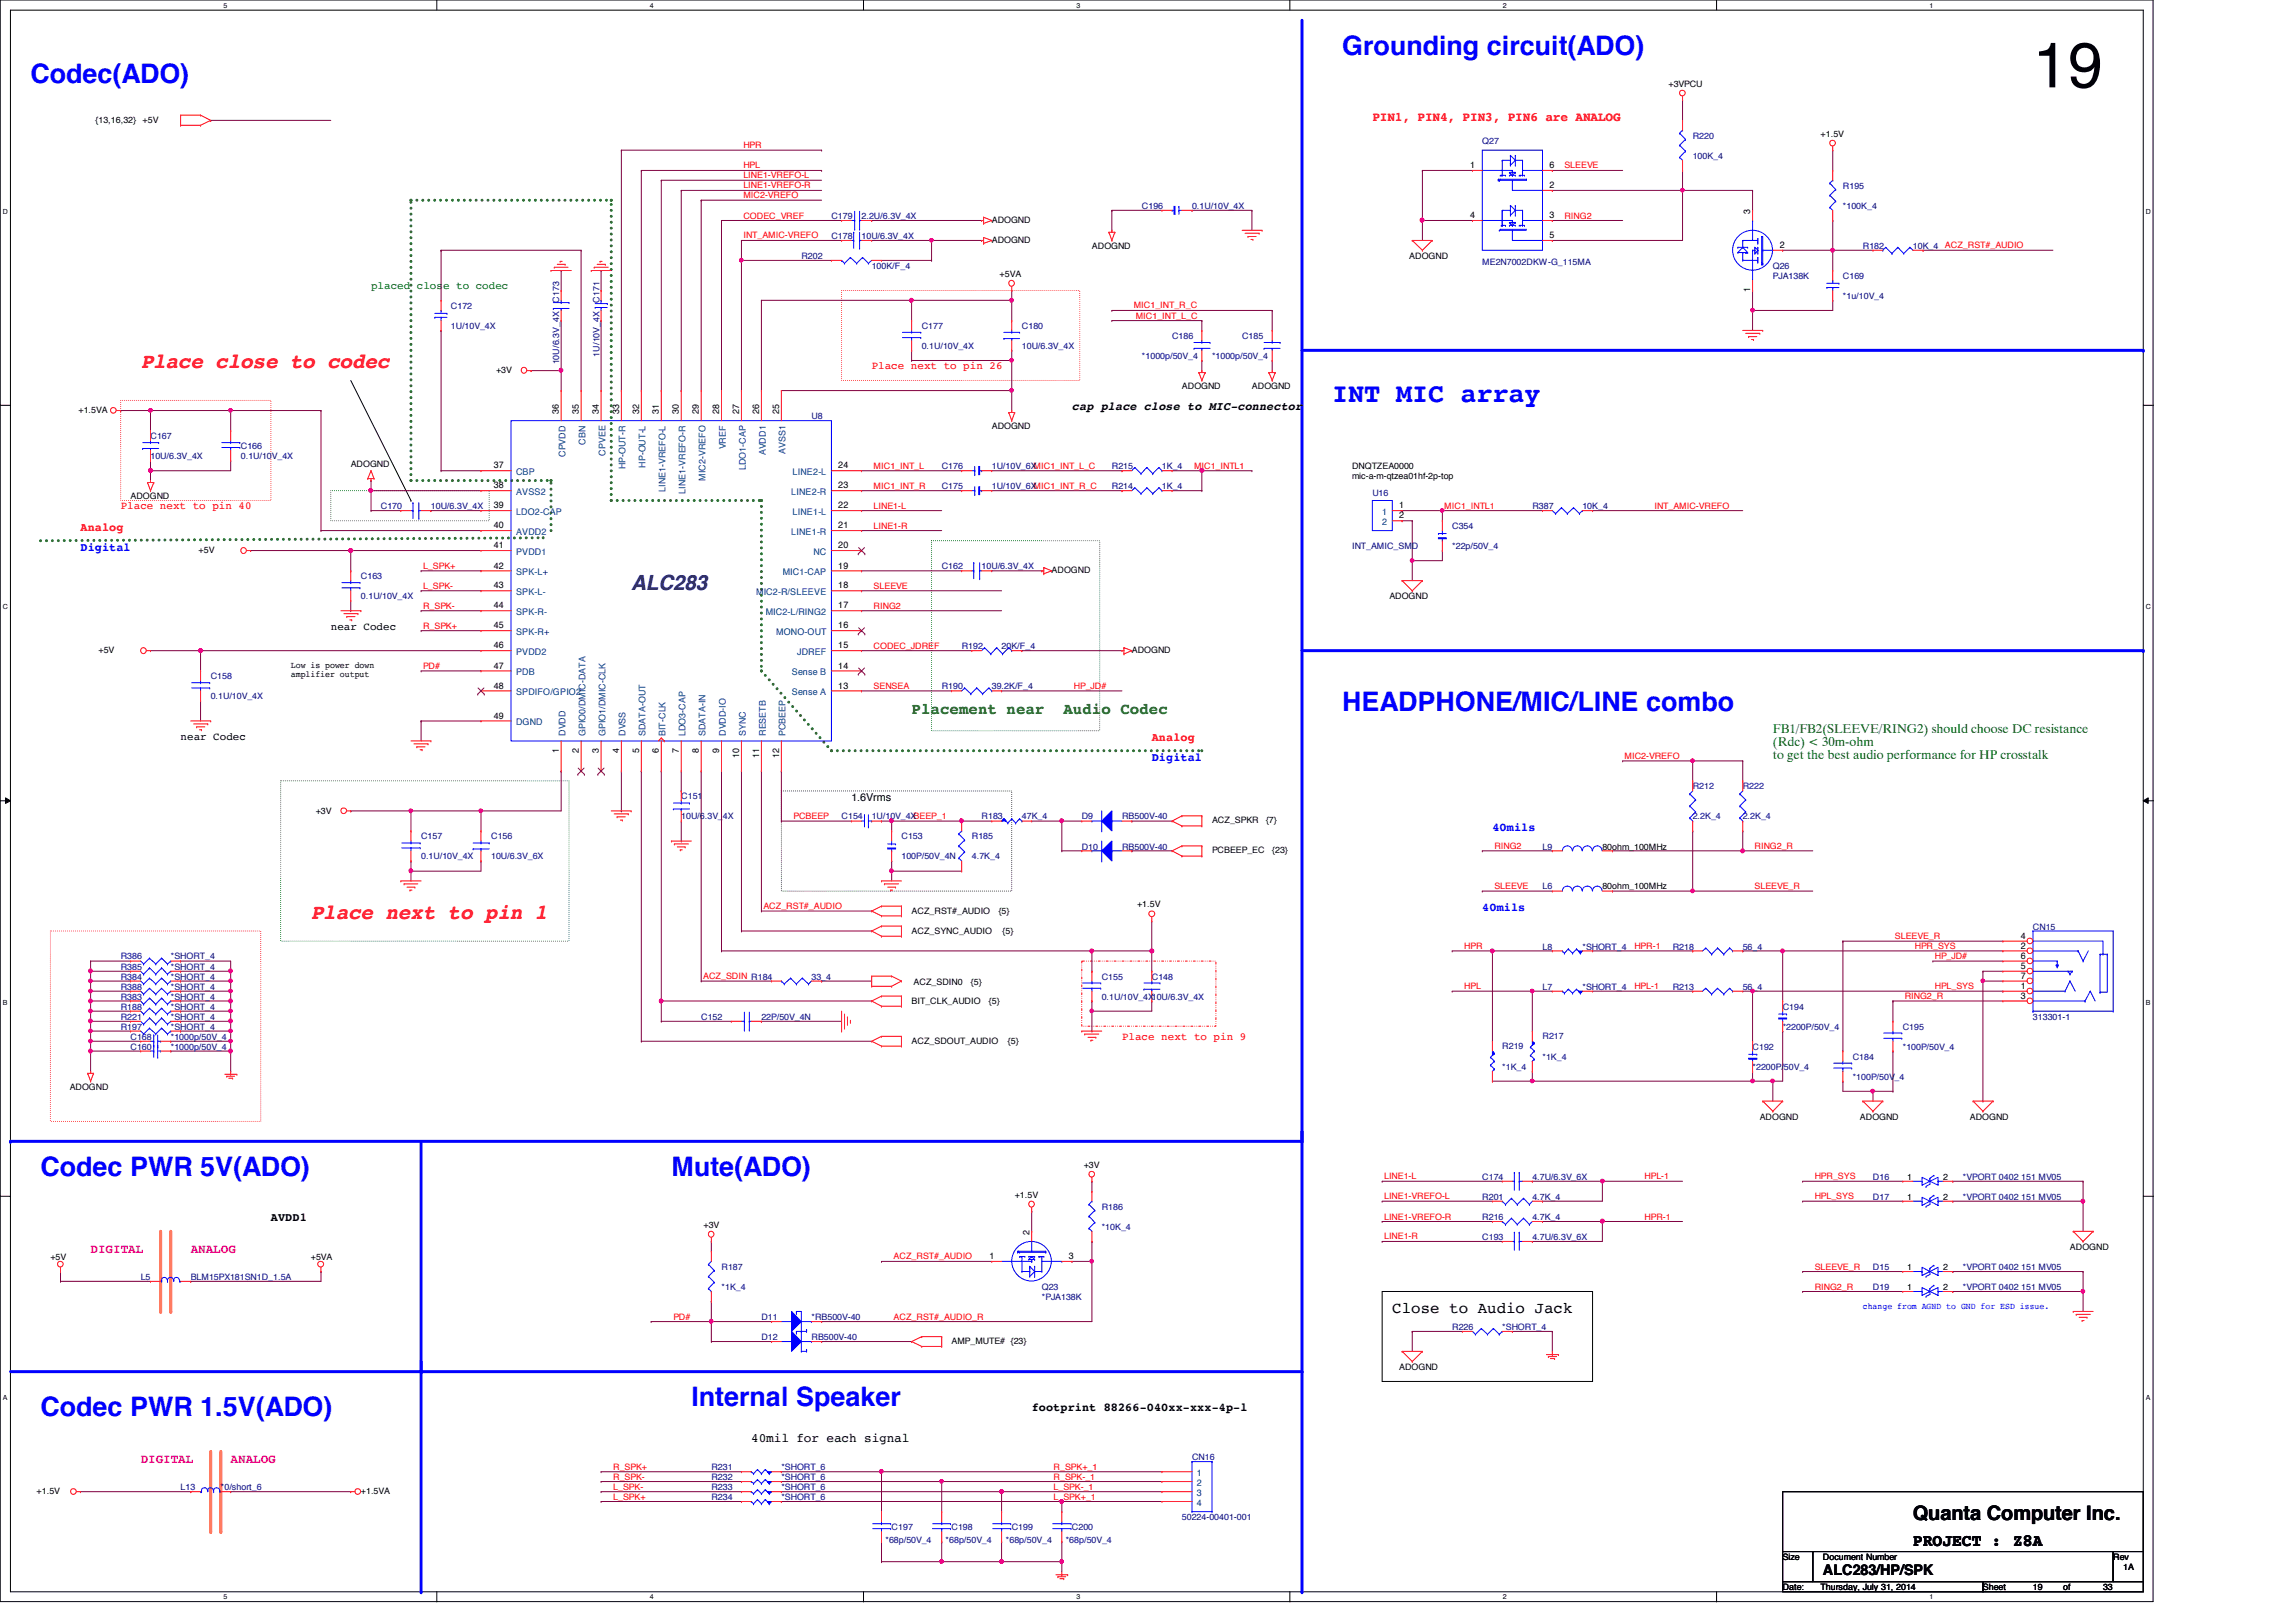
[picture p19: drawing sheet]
<svg xmlns="http://www.w3.org/2000/svg" width="297mm" height="210mm" viewBox="0 0 297 210" stroke-linecap="round" stroke-linejoin="round" font-family="sans-serif">
<defs><g id="words">
<text font-size="8.3" x="263" y="11.3">19</text>
<g font-size="3.5" fill="#00f">
<text x="3.9" y="10.8">Codec(ADO)</text>
<text x="173.6" y="7.1">Grounding circuit(ADO)</text>
<text x="172.3" y="52.1">INT MIC array</text>
<text x="173.6" y="92">HEADPHONE/MIC/LINE combo</text>
<text x="5.2" y="152.2">Codec PWR 5V(ADO)</text>
<text x="86.9" y="152.2">Mute(ADO)</text>
<text x="5.2" y="183.3">Codec PWR 1.5V(ADO)</text>
<text x="89.4" y="182">Internal Speaker</text>
</g>
<g font-size="2.7" fill="#f00">
<text x="18.2" y="47.7">Place close to codec</text>
<text x="40.2" y="118.9">Place next to pin 1</text>
</g>
<text font-size="2.7" fill="#000080" x="81.7" y="76.4">ALC283</text>
<text font-size="2.6" x="247.5" y="196.7">Quanta Computer Inc.</text>
<text font-size="2.2" x="247.5" y="200">PROJECT : Z8A</text>
<g font-size="2" fill="#008000">
<text x="117.9" y="92.4">Placement near</text>
<text x="137.6" y="92.4">Audio Codec</text>
</g>
<text font-size="2" x="180.1" y="170">Close to Audio Jack</text>
<text font-size="1.9" x="235.8" y="203.9">ALC283/HP/SPK</text>
<text font-size="1.7" fill="#f00" x="177.5" y="15.7">PIN1, PIN4, PIN3, PIN6 are ANALOG</text>
<g font-size="1.7" fill="#008000">
<text x="229.4" y="94.9">FB1/FB2(SLEEVE/RING2) should choose DC resistance</text>
<text x="229.4" y="96.6">(Rdc) &lt; 30m-ohm</text>
<text x="229.4" y="98.2">to get the best audio performance for HP crosstalk</text>
</g>
<g font-size="1.7" fill="#f0f">
<text x="11.7" y="162.1">DIGITAL</text>
<text x="24.7" y="162.1">ANALOG</text>
<text x="18.2" y="189.3">DIGITAL</text>
<text x="29.8" y="189.3">ANALOG</text>
</g>
<text font-size="1.7" x="97.2" y="186.6">40mil for each signal</text>
<g font-size="1.5">
<text x="138.7" y="53.1">cap place close to MIC-connector</text>
<text x="35" y="158">AVDD1</text>
<text x="133.5" y="182.6">footprint 88266-040xx-xxx-4p-l</text>
</g>
<g font-size="1.5" fill="#00f">
<text x="10.4" y="71.2">Digital</text>
<text x="149" y="98.4">Digital</text>
<text x="193.1" y="107.5">40mils</text>
<text x="191.8" y="117.9">40mils</text>
</g>
<g font-size="1.5" fill="#f00">
<text x="10.4" y="68.7">Analog</text>
<text x="149" y="95.8">Analog</text>
</g>
<text font-size="1.4" fill="#008000" x="48" y="37.4">placed close to codec</text>
<g font-size="1.4" fill="#f00">
<text x="112.8" y="47.8">Place next to pin 26</text>
<text x="15.6" y="65.9">Place next to pin 40</text>
<text x="145.2" y="134.6">Place next to pin 9</text>
</g>
<g font-size="1.4">
<text x="42.8" y="81.5">near Codec</text>
<text x="23.4" y="95.7">near Codec</text>
<text x="110.1" y="103.7">1.6Vrms</text>
</g>
<g font-size="1.2">
<text x="190.2" y="21.8">1</text>
<text x="200.4" y="21.8">6</text>
<text x="190.2" y="28.2">4</text>
<text x="200.4" y="24.3">2</text>
<text x="200.4" y="28.2">3</text>
<text x="226.4" y="27.6" transform="rotate(-90 226.4 27.6)">3</text>
<text x="200.4" y="30.8">5</text>
<text x="230.2" y="32.1">2</text>
<text x="226.4" y="37.8" transform="rotate(-90 226.4 37.8)">1</text>
<text x="72.3" y="53.6" transform="rotate(-90 72.3 53.6)">36</text>
<text x="74.9" y="53.6" transform="rotate(-90 74.9 53.6)">35</text>
<text x="77.5" y="53.6" transform="rotate(-90 77.5 53.6)">34</text>
<text x="80.1" y="53.6" transform="rotate(-90 80.1 53.6)">33</text>
<text x="82.7" y="53.6" transform="rotate(-90 82.7 53.6)">32</text>
<text x="85.3" y="53.6" transform="rotate(-90 85.3 53.6)">31</text>
<text x="87.8" y="53.6" transform="rotate(-90 87.8 53.6)">30</text>
<text x="90.4" y="53.6" transform="rotate(-90 90.4 53.6)">29</text>
<text x="93" y="53.6" transform="rotate(-90 93 53.6)">28</text>
<text x="95.6" y="53.6" transform="rotate(-90 95.6 53.6)">27</text>
<text x="98.2" y="53.6" transform="rotate(-90 98.2 53.6)">26</text>
<text x="100.8" y="53.6" transform="rotate(-90 100.8 53.6)">25</text>
<text x="63.9" y="60.6">37</text>
<text x="63.9" y="63.2">38</text>
<text x="63.9" y="65.8">39</text>
<text x="108.5" y="65.8">22</text>
<text x="108.5" y="63.2">23</text>
<text x="108.5" y="60.6">24</text>
<text x="181" y="65.8">1</text>
<text x="63.9" y="68.4">40</text>
<text x="63.9" y="71">41</text>
<text x="108.5" y="71">20</text>
<text x="108.5" y="68.4">21</text>
<text x="181" y="67.1">2</text>
<text x="63.9" y="73.6">42</text>
<text x="63.9" y="76.2">43</text>
<text x="108.5" y="76.2">18</text>
<text x="108.5" y="73.6">19</text>
<text x="63.9" y="78.7">44</text>
<text x="63.9" y="81.3">45</text>
<text x="63.9" y="83.9">46</text>
<text x="108.5" y="83.9">15</text>
<text x="108.5" y="81.3">16</text>
<text x="108.5" y="78.7">17</text>
<text x="63.9" y="86.5">47</text>
<text x="63.9" y="89.1">48</text>
<text x="108.5" y="89.1">13</text>
<text x="108.5" y="86.5">14</text>
<text x="63.9" y="93">49</text>
<text x="72.3" y="97.4" transform="rotate(-90 72.3 97.4)">1</text>
<text x="74.9" y="97.4" transform="rotate(-90 74.9 97.4)">2</text>
<text x="77.5" y="97.4" transform="rotate(-90 77.5 97.4)">3</text>
<text x="80.1" y="97.4" transform="rotate(-90 80.1 97.4)">4</text>
<text x="82.7" y="97.4" transform="rotate(-90 82.7 97.4)">5</text>
<text x="85.3" y="97.4" transform="rotate(-90 85.3 97.4)">6</text>
<text x="87.8" y="97.4" transform="rotate(-90 87.8 97.4)">7</text>
<text x="90.4" y="97.4" transform="rotate(-90 90.4 97.4)">8</text>
<text x="93" y="97.4" transform="rotate(-90 93 97.4)">9</text>
<text x="95.6" y="98" transform="rotate(-90 95.6 98)">10</text>
<text x="98.2" y="98" transform="rotate(-90 98.2 98)">11</text>
<text x="100.8" y="98" transform="rotate(-90 100.8 98)">12</text>
<text x="261.4" y="124.1">6</text>
<text x="261.4" y="122.8">2</text>
<text x="261.4" y="121.5">4</text>
<text x="261.4" y="125.4">5</text>
<text x="261.4" y="128">1</text>
<text x="261.4" y="129.2">3</text>
<text x="261.4" y="126.7">7</text>
<text x="133.2" y="159.8" transform="rotate(-90 133.2 159.8)">2</text>
<text x="128" y="162.9">1</text>
<text x="138.3" y="162.9">3</text>
</g>
<g font-size="1.2" fill="#004080">
<text x="73.1" y="59.1" transform="rotate(-90 73.1 59.1)">CPVDD</text>
<text x="75.7" y="57.5" transform="rotate(-90 75.7 57.5)">CBN</text>
<text x="78.3" y="59" transform="rotate(-90 78.3 59)">CPVEE</text>
<text x="93.9" y="58.2" transform="rotate(-90 93.9 58.2)">VREF</text>
<text x="99.1" y="58.9" transform="rotate(-90 99.1 58.9)">AVDD1</text>
<text x="101.6" y="58.8" transform="rotate(-90 101.6 58.8)">AVSS1</text>
<text x="66.8" y="61.5">CBP</text>
<text x="66.8" y="64.1">AVSS2</text>
<text x="80.9" y="60.7" transform="rotate(-90 80.9 60.7)">HP-OUT-R</text>
<text x="83.5" y="60.5" transform="rotate(-90 83.5 60.5)">HP-OUT-L</text>
<text x="86.1" y="63.7" transform="rotate(-90 86.1 63.7)">LINE1-VREFO-L</text>
<text x="88.7" y="63.9" transform="rotate(-90 88.7 63.9)">LINE1-VREFO-R</text>
<text x="91.3" y="62.2" transform="rotate(-90 91.3 62.2)">MIC2-VREFO</text>
<text x="96.5" y="60.8" transform="rotate(-90 96.5 60.8)">LDO1-CAP</text>
<text x="102.4" y="64.1">LINE2-R</text>
<text x="102.5" y="61.5">LINE2-L</text>
<text x="66.8" y="66.6">LDO2-CAP</text>
<text x="66.8" y="69.2">AVDD2</text>
<text x="66.8" y="71.8">PVDD1</text>
<text x="102.4" y="69.2">LINE1-R</text>
<text x="102.5" y="66.6">LINE1-L</text>
<text x="105.2" y="71.8">NC</text>
<text x="178.8" y="66.6">1</text>
<text x="178.8" y="67.9">2</text>
<text x="66.8" y="74.4">SPK-L+</text>
<text x="66.8" y="77">SPK-L-</text>
<text x="97.8" y="77">MIC2-R/SLEEVE</text>
<text x="101.3" y="74.4">MIC1-CAP</text>
<text x="66.8" y="79.6">SPK-R-</text>
<text x="66.8" y="82.2">SPK-R+</text>
<text x="99.1" y="79.6">MIC2-L/RING2</text>
<text x="100.4" y="82.2">MONO-OUT</text>
<text x="66.8" y="84.8">PVDD2</text>
<text x="66.8" y="87.4">PDB</text>
<text x="66.8" y="90">SPDIFO/GPIO2</text>
<text x="102.4" y="90">Sense A</text>
<text x="102.4" y="87.4">Sense B</text>
<text x="103.1" y="84.8">JDREF</text>
<text x="66.8" y="93.9">DGND</text>
<text x="73.1" y="95.3" transform="rotate(-90 73.1 95.3)">DVDD</text>
<text x="75.7" y="95.3" transform="rotate(-90 75.7 95.3)">GPIO0/DMIC-DATA</text>
<text x="78.3" y="95.3" transform="rotate(-90 78.3 95.3)">GPIO1/DMIC-CLK</text>
<text x="80.9" y="95.3" transform="rotate(-90 80.9 95.3)">DVSS</text>
<text x="83.5" y="95.3" transform="rotate(-90 83.5 95.3)">SDATA-OUT</text>
<text x="86.1" y="95.3" transform="rotate(-90 86.1 95.3)">BIT-CLK</text>
<text x="88.7" y="95.3" transform="rotate(-90 88.7 95.3)">LDO3-CAP</text>
<text x="91.3" y="95.3" transform="rotate(-90 91.3 95.3)">SDATA-IN</text>
<text x="93.9" y="95.3" transform="rotate(-90 93.9 95.3)">DVDD-IO</text>
<text x="96.5" y="95.3" transform="rotate(-90 96.5 95.3)">SYNC</text>
<text x="99.1" y="95.3" transform="rotate(-90 99.1 95.3)">RESETB</text>
<text x="101.6" y="95.3" transform="rotate(-90 101.6 95.3)">PCBEEP</text>
<text x="154.9" y="191">1</text>
<text x="154.9" y="192.3">2</text>
<text x="154.9" y="193.6">3</text>
<text x="154.9" y="194.9">4</text>
</g>
<g font-size="1.1">
<text x="215.9" y="11.2">+3VPCU</text>
<text x="12.4" y="15.9">{13,16,32}</text>
<text x="18.5" y="15.9">+5V</text>
<text x="235.5" y="17.7">+1.5V</text>
<text x="128.3" y="28.8">ADOGND</text>
<text x="128.3" y="31.4">ADOGND</text>
<text x="129.3" y="35.8">+5VA</text>
<text x="141.3" y="32.2">ADOGND</text>
<text x="182.3" y="33.5">ADOGND</text>
<text x="10.2" y="53.5">+1.5VA</text>
<text x="64.2" y="48.3">+3V</text>
<text x="152.9" y="50.3">ADOGND</text>
<text x="162" y="50.3">ADOGND</text>
<text x="128.3" y="55.5">ADOGND</text>
<text x="16.9" y="64.6">ADOGND</text>
<text x="45.4" y="60.5">ADOGND</text>
<text x="174.9" y="62">mic-a-m-qtzea01hf-2p-top</text>
<text x="174.9" y="60.7">DNQTZEA0000</text>
<text x="25.7" y="71.6">+5V</text>
<text x="136.1" y="74.2">ADOGND</text>
<text x="179.7" y="77.6">ADOGND</text>
<text x="12.7" y="84.5">+5V</text>
<text x="37.6" y="86.5">Low is power down</text>
<text x="37.6" y="87.6">amplifier output</text>
<text x="146.4" y="84.5">ADOGND</text>
<text x="40.8" y="105.3">+3V</text>
<text x="156.8" y="106.6">ACZ_SPKR</text>
<text x="163.8" y="106.6">{7}</text>
<text x="156.8" y="110.4">PCBEEP_EC</text>
<text x="164.6" y="110.4">{23}</text>
<text x="207.3" y="109.9">80ohm_100MHz</text>
<text x="117.9" y="118.2">ACZ_RST#_AUDIO</text>
<text x="129.2" y="118.2">{5}</text>
<text x="147.1" y="117.4">+1.5V</text>
<text x="207.3" y="115.1">80ohm_100MHz</text>
<text x="117.9" y="120.8">ACZ_SYNC_AUDIO</text>
<text x="129.7" y="120.8">{5}</text>
<text x="117.9" y="129.9">BIT_CLK_AUDIO</text>
<text x="118.2" y="127.4">ACZ_SDIN0</text>
<text x="125.6" y="127.4">{5}</text>
<text x="127.9" y="129.9">{5}</text>
<text x="117.9" y="135">ACZ_SDOUT_AUDIO</text>
<text x="130.4" y="135">{5}</text>
<text x="9" y="141">ADOGND</text>
<text x="227.7" y="144.9">ADOGND</text>
<text x="240.6" y="144.9">ADOGND</text>
<text x="254.8" y="144.9">ADOGND</text>
<text x="131.3" y="155">+1.5V</text>
<text x="140.2" y="151.1">+3V</text>
<text x="246.7" y="155.3">1</text>
<text x="246.7" y="152.7">1</text>
<text x="251.4" y="155.3">2</text>
<text x="251.4" y="152.7">2</text>
<text x="91" y="158.9">+3V</text>
<text x="267.8" y="161.8">ADOGND</text>
<text x="6.5" y="163">+5V</text>
<text x="40.2" y="163">+5VA</text>
<text x="246.7" y="166.9">1</text>
<text x="246.7" y="164.3">1</text>
<text x="251.4" y="166.9">2</text>
<text x="251.4" y="164.3">2</text>
<text x="123.1" y="173.9">AMP_MUTE# {23}</text>
<text x="181" y="177.3">ADOGND</text>
<text x="4.7" y="193.3">+1.5V</text>
<text x="46.7" y="193.3">+1.5VA</text>
<text x="230.6" y="201.9">Size</text>
<text x="235.8" y="201.9">Document Number</text>
<text x="273.4" y="201.9">Rev</text>
<text x="274.7" y="203.2">1A</text>
<text x="230.6" y="205.8">Date:</text>
<text x="235.5" y="205.8">Thursday, July 31, 2014</text>
<text x="256.5" y="205.8">Sheet</text>
<text x="263" y="205.8">19</text>
<text x="266.9" y="205.8">of</text>
<text x="272.1" y="205.8">33</text>
</g>
<g font-size="1.1" fill="#000080">
<text x="219" y="17.9">R220</text>
<text x="191.8" y="18.6">Q27</text>
<text x="219" y="20.5">100K_4</text>
<text x="107.6" y="28.3">C179</text>
<text x="111.5" y="28.3">2.2U/6.3V_4X</text>
<text x="147.7" y="27">C196</text>
<text x="154.2" y="27">0.1U/10V_4X</text>
<text x="238.4" y="24.4">R195</text>
<text x="238.4" y="27">*100K_4</text>
<text x="103.7" y="33.5">R202</text>
<text x="107.6" y="30.9">C178</text>
<text x="111.5" y="30.9">10U/6.3V_4X</text>
<text x="112.8" y="34.8">100K/F_4</text>
<text x="191.8" y="34.3">ME2N7002DKW-G_115MA</text>
<text x="229.4" y="34.8">Q26</text>
<text x="241" y="32.2">R182</text>
<text x="247.5" y="32.2">10K_4</text>
<text x="58.3" y="40">C172</text>
<text x="72.3" y="39.2" transform="rotate(-90 72.3 39.2)">C173</text>
<text x="77.6" y="39.2" transform="rotate(-90 77.6 39.2)">C171</text>
<text x="229.4" y="36.1">PJA138K</text>
<text x="238.4" y="36.1">C169</text>
<text x="238.4" y="38.7">*1u/10V_4</text>
<text x="58.3" y="42.6">1U/10V_4X</text>
<text x="72.3" y="47.2" transform="rotate(-90 72.3 47.2)">10U/6.3V_4X</text>
<text x="77.6" y="46.1" transform="rotate(-90 77.6 46.1)">1U/10V_4X</text>
<text x="119.2" y="42.6">C177</text>
<text x="119.2" y="45.2">0.1U/10V_4X</text>
<text x="132.2" y="42.6">C180</text>
<text x="132.2" y="45.2">10U/6.3V_4X</text>
<text x="147.7" y="46.4">*1000p/50V_4</text>
<text x="151.6" y="43.9">C186</text>
<text x="156.8" y="46.4">*1000p/50V_4</text>
<text x="160.7" y="43.9">C185</text>
<text x="19.5" y="56.8">C167</text>
<text x="19.5" y="59.4">10U/6.3V_4X</text>
<text x="31.2" y="58.1">C166</text>
<text x="31.2" y="59.4">0.1U/10V_4X</text>
<text x="105" y="54.2">U8</text>
<text x="49.3" y="65.9">C170</text>
<text x="55.7" y="65.9">10U/6.3V_4X</text>
<text x="121.8" y="63.3">C175</text>
<text x="121.8" y="60.7">C176</text>
<text x="128.3" y="63.3">1U/10V_6XMIC1_INT_R_C</text>
<text x="128.3" y="60.7">1U/10V_6XMIC1_INT_L_C</text>
<text x="143.8" y="63.3">R214</text>
<text x="143.8" y="60.7">R215</text>
<text x="150.3" y="63.3">1K_4</text>
<text x="150.3" y="60.7">1K_4</text>
<text x="177.5" y="64.2">U16</text>
<text x="198.2" y="65.9">R387</text>
<text x="204.7" y="65.9">10K_4</text>
<text x="174.9" y="71.1">INT_AMIC_SMD</text>
<text x="187.9" y="68.5">C354</text>
<text x="187.9" y="71.1">*22p/50V_4</text>
<text x="46.7" y="75">C163</text>
<text x="46.7" y="77.6">0.1U/10V_4X</text>
<text x="121.8" y="73.7">C162</text>
<text x="127" y="73.7">10U/6.3V_4X</text>
<text x="27.3" y="87.9">C158</text>
<text x="121.8" y="89.2">R190</text>
<text x="124.4" y="84">R192</text>
<text x="128.3" y="89.2">39.2K/F_4</text>
<text x="129.6" y="84">20K/F_4</text>
<text x="27.3" y="90.5">0.1U/10V_4X</text>
<text x="88.1" y="103.5">C151</text>
<text x="88.1" y="106">10U/6.3V_4X</text>
<text x="108.9" y="106">C154</text>
<text x="112.8" y="106">1U/10V_4XBEEP_1</text>
<text x="127" y="106">R183</text>
<text x="132.2" y="106">47K_4</text>
<text x="140" y="106">D9</text>
<text x="145.2" y="106">RB500V-40</text>
<text x="219" y="102.2">R212</text>
<text x="219" y="106">2.2K_4</text>
<text x="225.5" y="102.2">R222</text>
<text x="225.5" y="106">2.2K_4</text>
<text x="54.5" y="108.6">C157</text>
<text x="54.5" y="111.2">0.1U/10V_4X</text>
<text x="63.5" y="108.6">C156</text>
<text x="63.5" y="111.2">10U/6.3V_6X</text>
<text x="116.6" y="108.6">C153</text>
<text x="116.6" y="111.2">100P/50V_4N</text>
<text x="125.7" y="108.6">R185</text>
<text x="125.7" y="111.2">4.7K_4</text>
<text x="140" y="109.9">D10</text>
<text x="145.2" y="109.9">RB500V-40</text>
<text x="199.6" y="109.9">L9</text>
<text x="199.6" y="115.1">L6</text>
<text x="15.6" y="124.2">R386</text>
<text x="15.6" y="125.5">R385</text>
<text x="22.1" y="124.2">*SHORT_4</text>
<text x="22.1" y="125.5">*SHORT_4</text>
<text x="199.6" y="122.9">L8</text>
<text x="204.7" y="122.9">*SHORT_4</text>
<text x="216.4" y="122.9">R218</text>
<text x="225.5" y="122.9">56_4</text>
<text x="263" y="120.3">CN15</text>
<text x="15.6" y="129.4">R383</text>
<text x="15.6" y="126.8">R384</text>
<text x="15.6" y="132">R221</text>
<text x="15.6" y="128.1">R388</text>
<text x="15.6" y="130.6">R188</text>
<text x="22.1" y="129.4">*SHORT_4</text>
<text x="22.1" y="126.8">*SHORT_4</text>
<text x="22.1" y="132">*SHORT_4</text>
<text x="22.1" y="128.1">*SHORT_4</text>
<text x="22.1" y="130.6">*SHORT_4</text>
<text x="90.7" y="132">C152</text>
<text x="98.5" y="132">22P/50V_4N</text>
<text x="105" y="126.8">33_4</text>
<text x="142.5" y="126.8">C155</text>
<text x="142.5" y="129.4">0.1U/10V_4X10U/6.3V_4X</text>
<text x="149" y="126.8">C148</text>
<text x="199.6" y="128.1">L7</text>
<text x="204.7" y="128.1">*SHORT_4</text>
<text x="216.4" y="128.1">R213</text>
<text x="225.5" y="128.1">56_4</text>
<text x="230.6" y="130.6">C194</text>
<text x="263" y="132">313301-1</text>
<text x="15.6" y="133.3">R197</text>
<text x="16.9" y="135.8">C160</text>
<text x="16.9" y="134.5">C168</text>
<text x="22.1" y="133.3">*SHORT_4</text>
<text x="22.1" y="135.8">*1000p/50V_4</text>
<text x="22.1" y="134.5">*1000p/50V_4</text>
<text x="194.3" y="135.7">R219</text>
<text x="199.6" y="134.4">R217</text>
<text x="199.6" y="137.1">*1K_4</text>
<text x="226.7" y="135.8">C192</text>
<text x="230.6" y="133.3">*2200P/50V_4</text>
<text x="239.7" y="137.1">C184</text>
<text x="246.2" y="133.3">C195</text>
<text x="246.2" y="135.8">*100P/50V_4</text>
<text x="194.3" y="138.4">*1K_4</text>
<text x="226.7" y="138.4">*2200P/50V_4</text>
<text x="239.7" y="139.7">*100P/50V_4</text>
<text x="191.8" y="155.3">R201</text>
<text x="191.8" y="152.7">C174</text>
<text x="198.2" y="155.3">4.7K_4</text>
<text x="198.2" y="152.7">4.7U/6.3V_6X</text>
<text x="242.3" y="155.3">D17</text>
<text x="242.3" y="152.7">D16</text>
<text x="254" y="155.3">*VPORT 0402 151 MV05</text>
<text x="254" y="152.7">*VPORT 0402 151 MV05</text>
<text x="142.5" y="156.5">R186</text>
<text x="142.5" y="159.2">*10K_4</text>
<text x="191.8" y="160.4">C193</text>
<text x="191.8" y="157.9">R216</text>
<text x="198.2" y="160.4">4.7U/6.3V_6X</text>
<text x="198.2" y="157.9">4.7K_4</text>
<text x="18.2" y="165.7">L5</text>
<text x="24.7" y="165.7">BLM15PX181SN1D_1.5A</text>
<text x="93.3" y="164.3">R187</text>
<text x="93.3" y="166.9">*1K_4</text>
<text x="134.8" y="166.9">Q23</text>
<text x="242.3" y="166.9">D19</text>
<text x="242.3" y="164.3">D15</text>
<text x="254" y="166.9">*VPORT 0402 151 MV05</text>
<text x="254" y="164.3">*VPORT 0402 151 MV05</text>
<text x="98.5" y="173.4">D12</text>
<text x="98.5" y="170.8">D11</text>
<text x="105" y="173.4">RB500V-40</text>
<text x="105" y="170.8">*RB500V-40</text>
<text x="134.8" y="168.2">*PJA138K</text>
<text x="187.9" y="172.1">R226</text>
<text x="194.3" y="172.1">*SHORT_4</text>
<text x="92" y="191.6">R232</text>
<text x="92" y="190.2">R231</text>
<text x="101.1" y="191.6">*SHORT_6</text>
<text x="101.1" y="190.2">*SHORT_6</text>
<text x="154.2" y="188.9">CN16</text>
<text x="23.4" y="192.8">L13</text>
<text x="28.6" y="192.8">*0/short_6</text>
<text x="92" y="194.1">R234</text>
<text x="92" y="192.8">R233</text>
<text x="101.1" y="194.1">*SHORT_6</text>
<text x="101.1" y="192.8">*SHORT_6</text>
<text x="152.9" y="196.7">50224-00401-001</text>
<text x="114.6" y="199.7">*68p/50V_4</text>
<text x="115.4" y="198">C197</text>
<text x="122.3" y="199.7">*68p/50V_4</text>
<text x="123.1" y="198">C198</text>
<text x="130.1" y="199.7">*68p/50V_4</text>
<text x="130.9" y="198">C199</text>
<text x="137.9" y="199.7">*68p/50V_4</text>
<text x="138.7" y="198">C200</text>
</g>
<g font-size="1.1" fill="#f00">
<text x="96.2" y="19.2">HPR</text>
<text x="96.2" y="21.8">HPL</text>
<text x="96.2" y="23.1">LINE1-VREFO-L</text>
<text x="202.4" y="21.8">SLEEVE</text>
<text x="96.2" y="25.7">MIC2-VREFO</text>
<text x="96.2" y="28.3">CODEC_VREF</text>
<text x="96.2" y="24.4">LINE1-VREFO-R</text>
<text x="202.4" y="28.3">RING2</text>
<text x="96.2" y="30.9">INT_AMIC-VREFO</text>
<text x="251.6" y="32.1">ACZ_RST#_AUDIO</text>
<text x="146.7" y="39.9">MIC1_INT_R_C</text>
<text x="146.9" y="41.2">MIC1_INT_L_C</text>
<text x="113" y="60.7">MIC1_INT_L</text>
<text x="113" y="63.2">MIC1_INT_R</text>
<text x="113" y="65.8">LINE1-L</text>
<text x="154.5" y="60.7">MIC1_INTL1</text>
<text x="186.9" y="65.8">MIC1_INTL1</text>
<text x="214" y="65.8">INT_AMIC-VREFO</text>
<text x="113" y="68.4">LINE1-R</text>
<text x="54.7" y="76.2">L_SPK-</text>
<text x="54.7" y="73.6">L_SPK+</text>
<text x="113" y="76.2">SLEEVE</text>
<text x="54.7" y="81.4">R_SPK+</text>
<text x="54.7" y="78.8">R_SPK-</text>
<text x="113" y="78.8">RING2</text>
<text x="113" y="83.9">CODEC_JDREF</text>
<text x="54.7" y="86.6">PD#</text>
<text x="113" y="89.2">SENSEA</text>
<text x="138.9" y="89.2">HP_JD#</text>
<text x="210.2" y="98.2">MIC2-VREFO</text>
<text x="102.7" y="106">PCBEEP</text>
<text x="193.3" y="109.9">RING2</text>
<text x="227" y="109.9">RING2_R</text>
<text x="98.8" y="117.6">ACZ_RST#_AUDIO</text>
<text x="193.3" y="115.1">SLEEVE</text>
<text x="227" y="115.1">SLEEVE_R</text>
<text x="189.4" y="122.8">HPR</text>
<text x="211.5" y="122.8">HPR-1</text>
<text x="245.1" y="121.5">SLEEVE_R</text>
<text x="247.7" y="122.8">HPR_SYS</text>
<text x="250.3" y="124.1">HP_JD#</text>
<text x="91" y="126.7">ACZ_SDIN R184</text>
<text x="189.4" y="128">HPL</text>
<text x="211.5" y="128">HPL-1</text>
<text x="246.4" y="129.3">RING2_R</text>
<text x="250.3" y="128">HPL_SYS</text>
<text x="179.1" y="152.6">LINE1-L</text>
<text x="179.1" y="155.2">LINE1-VREFO-L</text>
<text x="212.8" y="152.6">HPL-1</text>
<text x="234.8" y="152.6">HPR_SYS</text>
<text x="234.8" y="155.2">HPL_SYS</text>
<text x="179.1" y="157.8">LINE1-VREFO-R</text>
<text x="179.1" y="160.4">LINE1-R</text>
<text x="212.8" y="157.8">HPR-1</text>
<text x="115.6" y="163">ACZ_RST#_AUDIO</text>
<text x="234.8" y="164.3">SLEEVE_R</text>
<text x="234.8" y="166.9">RING2_R</text>
<text x="87.1" y="170.8">PD#</text>
<text x="115.6" y="170.8">ACZ_RST#_AUDIO_R</text>
<text x="79.3" y="191.5">R_SPK-</text>
<text x="79.3" y="190.2">R_SPK+</text>
<text x="136.3" y="190.2">R_SPK+_1</text>
<text x="136.3" y="191.5">R_SPK-_1</text>
<text x="79.3" y="194.1">L_SPK+</text>
<text x="79.3" y="192.8">L_SPK-</text>
<text x="136.3" y="194.1">L_SPK+_1</text>
<text x="136.3" y="192.8">L_SPK-_1</text>
</g>
<text font-size="1.1" fill="#00f" x="241" y="169.4">change from AGND to GND for ESD issue.</text>
<g font-size=".9">
<text x="28.9" y="1">5</text>
<text x="84.1" y="1">4</text>
<text x="139.3" y="1">3</text>
<text x="194.4" y="1">2</text>
<text x="249.6" y="1">1</text>
<text x=".4" y="27.7">D</text>
<text x="277.6" y="27.7">D</text>
<text x=".4" y="78.8">C</text>
<text x="277.6" y="78.8">C</text>
<text x=".4" y="130">B</text>
<text x="277.6" y="130">B</text>
<text x=".4" y="181.2">A</text>
<text x="277.6" y="181.2">A</text>
<text x="28.9" y="207">5</text>
<text x="84.1" y="207">4</text>
<text x="139.3" y="207">3</text>
<text x="194.4" y="207">2</text>
<text x="249.6" y="207">1</text>
</g>
</g></defs>
<path d="M0 0h278.5v207.3h-278.5zM1.4 1.3h275.9v204.7h-275.9z" fill="none" stroke="#000" stroke-width=".13"/>
<g fill="#fff">
<path d="M28.9 .2h.5v1h-.5z"/>
<path d="M28.9 206.2h.5v1h-.5z"/>
</g>
<path d="M56.5 0v1.3M56.5 206v1.3" fill="none" stroke="#000" stroke-width=".13"/>
<g fill="#fff">
<path d="M84.1 .2h.5v1h-.5z"/>
<path d="M84.1 206.2h.5v1h-.5z"/>
</g>
<path d="M111.7 0v1.3M111.7 206v1.3" fill="none" stroke="#000" stroke-width=".13"/>
<g fill="#fff">
<path d="M139.3 .2h.5v1h-.5z"/>
<path d="M139.3 206.2h.5v1h-.5z"/>
</g>
<path d="M166.9 0v1.3M166.9 206v1.3" fill="none" stroke="#000" stroke-width=".13"/>
<g fill="#fff">
<path d="M194.4 .2h.5v1h-.5z"/>
<path d="M194.4 206.2h.5v1h-.5z"/>
</g>
<path d="M222.1 0v1.3M222.1 206v1.3" fill="none" stroke="#000" stroke-width=".13"/>
<g fill="#fff">
<path d="M249.6 .2h.5v1h-.5z"/>
<path d="M249.6 206.2h.5v1h-.5z"/>
<path d="M.4 26.9h.6v1h-.6z"/>
<path d="M277.6 26.9h.7v1h-.7z"/>
<path d="M.4 78h.6v1h-.6z"/>
<path d="M277.6 78h.7v1h-.7z"/>
</g>
<path d="M0 52.5h1.4M277.3 52.5h1.3" fill="none" stroke="#000" stroke-width=".13"/>
<g fill="#fff">
<path d="M.4 129.2h.6v1h-.6z"/>
<path d="M277.6 129.2h.6v1h-.6z"/>
</g>
<path d="M0 103.6h1.4M.7 103.3l.7 .3-.7 .4zM277.3 103.6l.6-.3v.7zM277.3 103.6h1.3" fill="none" stroke="#000" stroke-width=".13"/>
<path d="M.7 103.3l.7 .3-.7 .4zM277.3 103.6l.6-.3v.7z" fill="#000"/>
<g fill="#fff">
<path d="M.4 180.4h.5v1h-.5z"/>
<path d="M277.6 180.4h.6v1h-.6z"/>
</g>
<path d="M0 154.8h1.4M277.3 154.8h1.3" fill="none" stroke="#000" stroke-width=".13"/>
<path d="M1.4 147.7h167" fill="none" stroke="#00f" stroke-width=".38"/>
<circle cx="1.4" cy="147.7" r=".19" fill="#00f"/>
<path d="M54.5 147.7v29.8" fill="none" stroke="#00f" stroke-width=".38"/>
<circle cx="54.5" cy="177.5" r=".19" fill="#00f"/>
<path d="M168.4 2.6v145.1" fill="none" stroke="#00f" stroke-width=".38"/>
<circle cx="168.4" cy="147.7" r=".19" fill="#00f"/>
<path d="M1.4 177.5h167" fill="none" stroke="#00f" stroke-width=".38"/>
<circle cx="168.4" cy="177.5" r=".19" fill="#00f"/>
<path d="M6.5 120.5h27.2v24.6h-27.2z" fill="none" stroke="#f00" stroke-width=".13" stroke-dasharray="0 .3"/>
<path d="M53.2 62.2h18.1" fill="none" stroke="#008000" stroke-width=".38" stroke-dasharray="0 .8"/>
<circle cx="71.3" cy="62.2" r=".19" fill="#008000" stroke-dasharray="0 .8"/>
<path d="M71.3 68.7v-6.5" fill="none" stroke="#008000" stroke-width=".38" stroke-dasharray="0 .8"/>
<circle cx="71.3" cy="62.2" r=".19" fill="#008000" stroke-dasharray="0 .8"/>
<path d="M107.6 97.2h47.9" fill="none" stroke="#008000" stroke-width=".38" stroke-dasharray="0 .8"/>
<circle cx="155.5" cy="97.2" r=".19" fill="#008000" stroke-dasharray="0 .8"/>
<path d="M5.2 70l65.1-.4" fill="none" stroke="#008000" stroke-width=".38" stroke-dasharray="0 .8"/>
<circle cx="70.3" cy="69.6" r=".19" fill="#008000" stroke-dasharray="0 .8"/>
<path d="M98.5 86.8l9.1 10.4" fill="none" stroke="#008000" stroke-width=".38" stroke-dasharray="0 .8"/>
<circle cx="107.6" cy="97.2" r=".19" fill="#008000" stroke-dasharray="0 .8"/>
<path d="M98.5 64.8v22" fill="none" stroke="#008000" stroke-width=".38" stroke-dasharray="0 .8"/>
<circle cx="98.5" cy="86.8" r=".19" fill="#008000" stroke-dasharray="0 .8"/>
<path d="M53.2 25.9h25.9" fill="none" stroke="#008000" stroke-width=".38" stroke-dasharray="0 .8"/>
<circle cx="79.1" cy="25.9" r=".19" fill="#008000" stroke-dasharray="0 .8"/>
<path d="M53.2 62.2v-36.3" fill="none" stroke="#008000" stroke-width=".38" stroke-dasharray="0 .8"/>
<circle cx="53.2" cy="25.9" r=".19" fill="#008000" stroke-dasharray="0 .8"/>
<path d="M140 124.4h17.3v8.4h-17.3z" fill="none" stroke="#f00" stroke-width=".13" stroke-dasharray=".3 .3 0 .3 0 .3"/>
<path d="M101.1 102.4h29.8v12.9h-29.8z" fill="none" stroke="#000" stroke-width=".13" stroke-dasharray="0 .3"/>
<path d="M120.5 70h21.8v24.6h-21.8z" fill="none" stroke="#008000" stroke-width=".13" stroke-dasharray="0 .3"/>
<path d="M108.9 37.6h30.8v11.6h-30.8zM15.6 51.8h19.4v13h-19.4z" fill="none" stroke="#f00" stroke-width=".13" stroke-dasharray="0 .3"/>
<path d="M20.8 159.3v10.4" fill="none" stroke="#ff8000" stroke-width=".38"/>
<circle cx="20.8" cy="169.7" r=".19" fill="#ff8000"/>
<path d="M22.1 159.3v10.4" fill="none" stroke="#ff8000" stroke-width=".38"/>
<circle cx="22.1" cy="169.7" r=".19" fill="#ff8000"/>
<path d="M168.4 45.3h108.9" fill="none" stroke="#00f" stroke-width=".38"/>
<circle cx="277.3" cy="45.3" r=".19" fill="#00f"/>
<path d="M168.4 84.2h108.9" fill="none" stroke="#00f" stroke-width=".38"/>
<circle cx="277.3" cy="84.2" r=".19" fill="#00f"/>
<path d="M168.4 146.4v59.6" fill="none" stroke="#00f" stroke-width=".38"/>
<circle cx="168.4" cy="206" r=".19" fill="#00f"/>
<path d="M79.1 64.8h19.4" fill="none" stroke="#008000" stroke-width=".38" stroke-dasharray="0 .8"/>
<circle cx="98.5" cy="64.8" r=".19" fill="#008000" stroke-dasharray="0 .8"/>
<path d="M79.1 64.8v-38.9" fill="none" stroke="#008000" stroke-width=".38" stroke-dasharray="0 .8"/>
<circle cx="79.1" cy="25.9" r=".19" fill="#008000" stroke-dasharray="0 .8"/>
<path d="M45.4 49.2l7.8 15.6M53.2 64.8h.1M178.8 167.1h27.2v11.7h-27.2z" fill="none" stroke="#000" stroke-width=".13"/>
<path d="M42.8 63.5h20.5v3.9h-20.5zM36.3 101h37.3v20.8h-37.3z" fill="none" stroke="#008000" stroke-width=".13" stroke-dasharray="0 .3"/>
<path d="M27.3 187.8v10.4" fill="none" stroke="#ff8000" stroke-width=".38"/>
<circle cx="27.3" cy="198.2" r=".19" fill="#ff8000"/>
<path d="M28.6 187.8v10.4" fill="none" stroke="#ff8000" stroke-width=".38"/>
<circle cx="28.6" cy="198.2" r=".19" fill="#ff8000"/>
<path d="M54.5 176.2v29.8" fill="none" stroke="#00f" stroke-width=".38"/>
<circle cx="54.5" cy="206" r=".19" fill="#00f"/>
<path d="M23.4 132.2h.1M23.4 132.2h6.4M29.8 134.7h.1M29.8 133.4h.1M29.8 133.4v2.6M92 171h.1M92 171h7.8" fill="none" stroke="#800040" stroke-width=".13"/>
<path d="M29.6 131.9h.2l.2 .1v.3l-.2 .1-.2-.1z" fill-rule="evenodd" fill="#f0f"/>
<path d="M29.6 131.9h.2l.2 .1v.3l-.2 .1-.2-.1z" fill="none" stroke="#f0f" stroke-width=".13"/>
<g fill="none" stroke="#800040" stroke-width=".13">
<path d="M11.7 138.6h.1M11.7 130.9h.1M11.7 132.2h.1M11.7 130.9v1.3M11.7 136v2.6M11.7 130.9h5.2M11.7 132.2h5.2M22.1 134.7h.1M22.1 134.7h7.7M23.4 130.9h.1M23.4 130.9h6.4M29.8 130.9h.1"/>
<path d="M29.8 138.6h.1M29.8 130.9v1.3M29.8 136v2.6"/>
</g>
<path d="M29.6 134.6h.4l.1 .1-.1 .2-.2 .1-.2-.1z" fill-rule="evenodd" fill="#f0f"/>
<path d="M29.6 134.6h.4l.1 .1-.1 .2-.2 .1-.2-.1z" fill="none" stroke="#f0f" stroke-width=".13"/>
<path d="M11.7 133.4h.1M11.7 134.7h.1M11.7 133.4v2.6" fill="none" stroke="#800040" stroke-width=".13"/>
<path d="M11.5 135.8h.2l.2 .1v.3l-.2 .1-.2-.1z" fill-rule="evenodd" fill="#f0f"/>
<path d="M11.5 135.8h.2l.2 .1v.3l-.2 .1-.2-.1z" fill="none" stroke="#f0f" stroke-width=".13"/>
<path d="M11.5 134.6h.4v.1v.2l-.2 .1-.2-.1z" fill-rule="evenodd" fill="#f0f"/>
<path d="M11.5 134.6h.4v.1v.2l-.2 .1-.2-.1z" fill="none" stroke="#f0f" stroke-width=".13"/>
<path d="M11.7 136h.1M11.7 134.7h.1M11.7 136h6.5M11.7 134.7h6.5M23.4 133.4h.1M29.8 132.2h.1M29.8 132.2v1.2h-6.4" fill="none" stroke="#800040" stroke-width=".13"/>
<path d="M29.6 133.2h.4l.1 .2-.1 .2h-.2h-.2z" fill-rule="evenodd" fill="#f0f"/>
<path d="M29.6 133.2h.4l.1 .2-.1 .2h-.2h-.2z" fill="none" stroke="#f0f" stroke-width=".13"/>
<path d="M11.7 132.2h.1M11.7 132.2v1.2" fill="none" stroke="#800040" stroke-width=".13"/>
<path d="M11.5 131.9h.2l.2 .1v.3l-.2 .1-.2-.1z" fill-rule="evenodd" fill="#f0f"/>
<path d="M11.5 131.9h.2l.2 .1v.3l-.2 .1-.2-.1z" fill="none" stroke="#f0f" stroke-width=".13"/>
<path d="M11.7 133.4h.1M11.7 133.4h5.2" fill="none" stroke="#800040" stroke-width=".13"/>
<path d="M11.5 133.2h.4v.2v.2h-.2h-.2z" fill-rule="evenodd" fill="#f0f"/>
<path d="M11.5 133.2h.4v.2v.2h-.2h-.2z" fill="none" stroke="#f0f" stroke-width=".13"/>
<path d="M22.1 136h.1M22.1 136h7.7" fill="none" stroke="#800040" stroke-width=".13"/>
<path d="M29.6 135.8h.2l.2 .1v.3l-.2 .1-.2-.1z" fill-rule="evenodd" fill="#f0f"/>
<path d="M29.6 135.8h.2l.2 .1v.3l-.2 .1-.2-.1z" fill="none" stroke="#f0f" stroke-width=".13"/>
<path d="M53.2 104.9h.1M53.2 104.9h9" fill="none" stroke="#800040" stroke-width=".13"/>
<path d="M53 104.7h.3l.1 .2-.1 .2-.2 .1-.1-.1z" fill-rule="evenodd" fill="#f0f"/>
<path d="M53 104.7h.3l.1 .2-.1 .2-.2 .1-.1-.1z" fill="none" stroke="#f0f" stroke-width=".13"/>
<path d="M72.6 99.8h.1M72.6 99.8v5.1h-10.4M45.4 104.9h.1M45.4 104.9h7.8M53.2 104.9h.1M53.2 104.9v2.6M62.2 104.9h.1" fill="none" stroke="#800040" stroke-width=".13"/>
<path d="M62 104.7h.4v.2v.2l-.2 .1-.2-.1z" fill-rule="evenodd" fill="#f0f"/>
<path d="M62 104.7h.4v.2v.2l-.2 .1-.2-.1z" fill="none" stroke="#f0f" stroke-width=".13"/>
<g fill="none" stroke="#800040" stroke-width=".13">
<path d="M80.4 99.8v5.1M83 99.8h.1M83 99.8v34.9M85.6 99.8h.1M85.6 99.8v29.7M53.2 111.4h.1M53.2 112.7h.1M53.2 111.4v2.6M62.2 104.9h.1M62.2 111.4h.1M62.2 104.9v2.6M62.2 111.4v1.3"/>
<path d="M80.4 104.9h.1M83 134.7h.1M83 134.7h29.8"/>
</g>
<path d="M85.4 129.3h.1l.2 .1v.3l-.2 .1-.1-.1z" fill-rule="evenodd" fill="#f0f"/>
<path d="M85.4 129.3h.1l.2 .1v.3l-.2 .1-.1-.1z" fill="none" stroke="#f0f" stroke-width=".13"/>
<g fill="none" stroke="#800040" stroke-width=".13">
<path d="M88.1 99.8v2.6M90.7 99.8h.1M90.7 99.8v27.2M95.9 99.8h.1M95.9 99.8v20.7M98.5 99.8h.1M98.5 99.8v18.1M88.1 102.4h.1M88.1 108.8h.1M88.1 106.3v2.5M98.5 117.9h.1M98.5 117.9h14.3"/>
<path d="M85.6 129.5h.1M85.6 132.2h.1M85.6 129.5h27.2M85.6 132.2h9M85.6 129.5v2.7M90.7 127h.1M90.7 127h9.1M95.9 120.5h.1M95.9 120.5h16.9M98.5 132.2h.1M98.5 132.2h10.4M106.3 127h.1"/>
<path d="M106.3 127h6.5M141.3 129.5h.1M141.3 129.5v1.4"/>
</g>
<path d="M141.1 130.7h.3l.1 .1-.1 .2-.2 .1-.1-.1z" fill-rule="evenodd" fill="#f0f"/>
<path d="M141.1 130.7h.3l.1 .1-.1 .2-.2 .1-.1-.1z" fill="none" stroke="#f0f" stroke-width=".13"/>
<path d="M93.3 123.1h.1M93.3 123.1h48M141.3 133.4h.1M141.3 130.9v2.5M149 125.7h.1M149 123.1v2.6" fill="none" stroke="#800040" stroke-width=".13"/>
<path d="M141.1 122.9l.1-.1 .2 .1v.3l-.2 .1-.1-.1z" fill-rule="evenodd" fill="#f0f"/>
<path d="M141.1 122.9l.1-.1 .2 .1v.3l-.2 .1-.1-.1z" fill="none" stroke="#f0f" stroke-width=".13"/>
<g fill="none" stroke="#800040" stroke-width=".13">
<path d="M93.3 99.8h.1M93.3 99.8v23.3M101.1 99.8h.1M101.1 99.8v6.5M115.4 112.7h.1M115.4 111.4h.1M115.4 111.4v2.6M115.4 112.7h9M141.3 125.7h.1M141.3 130.9h.1M141.3 123.1h.1M141.3 123.1v2.6"/>
<path d="M141.3 123.1h7.7M149 129.5h.1M149 129.5v1.4h-7.7"/>
</g>
<path d="M115.2 112.5l.1-.1 .2 .2v.3h-.2h-.1z" fill-rule="evenodd" fill="#f0f"/>
<path d="M115.2 112.5l.1-.1 .2 .2v.3h-.2h-.1z" fill="none" stroke="#f0f" stroke-width=".13"/>
<path d="M101.1 106.3h.1M101.1 106.3h9M115.4 106.3h.1M115.4 106.3h9" fill="none" stroke="#800040" stroke-width=".13"/>
<path d="M124.2 106h.2l.2 .1-.1 .3-.1 .1-.2-.1z" fill-rule="evenodd" fill="#f0f"/>
<path d="M124.2 106h.2l.2 .1-.1 .3-.1 .1-.2-.1z" fill="none" stroke="#f0f" stroke-width=".13"/>
<path d="M115.2 106h.1l.2 .1v.3l-.2 .1-.1-.1z" fill-rule="evenodd" fill="#f0f"/>
<path d="M115.2 106h.1l.2 .1v.3l-.2 .1-.1-.1z" fill="none" stroke="#f0f" stroke-width=".13"/>
<path d="M114 106.3h.1M114 106.3h1.4M115.4 106.3h.1M115.4 106.3v1.2M133.5 106.3h3.9M137.4 106.3h.1" fill="none" stroke="#800040" stroke-width=".13"/>
<path d="M137.2 106h.1l.2 .1v.3l-.2 .1-.1-.1z" fill-rule="evenodd" fill="#f0f"/>
<path d="M137.2 106h.1l.2 .1v.3l-.2 .1-.1-.1z" fill="none" stroke="#f0f" stroke-width=".13"/>
<g fill="none" stroke="#800040" stroke-width=".13">
<path d="M111.5 79h.1M111.5 76.5h.1M111.5 79h18.1M111.5 76.5h18.1M25.9 84.2h.1M25.9 84.2h36.3M25.9 84.2v2.6M54.5 93.3h.1M54.5 93.3h7.7M54.5 93.3v2.6M111.5 89.4h.1M111.5 84.2h.1"/>
<path d="M111.5 89.4h11.6M111.5 84.2h14.2M129.6 89.4h.1M129.6 89.4h15.6M132.2 84.2h.1M132.2 84.2h13M124.4 106.3h.1M124.4 106.3h3.9"/>
</g>
<circle cx="25.9" cy="84.2" r=".26" fill="#f0f"/>
<circle cx="25.9" cy="84.2" r=".26" fill="none" stroke="#f0f" stroke-width=".13"/>
<g fill="none" stroke="#800040" stroke-width=".13">
<path d="M19.5 60.9h.1M19.5 60.9h10.3M19.5 60.9v1.3M45.4 71.2h.1M45.4 71.2h16.8M54.5 79h.1M54.5 76.5h.1M54.5 73.9h.1M54.5 79h7.7M54.5 76.5h7.7M54.5 73.9h7.7M25.9 90.7h.1"/>
<path d="M25.9 90.7v2.6M54.5 81.6h.1M54.5 81.6h7.7"/>
</g>
<circle cx="19.5" cy="60.9" r=".26" fill="#f0f"/>
<circle cx="19.5" cy="60.9" r=".26" fill="none" stroke="#f0f" stroke-width=".13"/>
<path d="M15.6 53.1h.1M15.6 53.1h3.9" fill="none" stroke="#800040" stroke-width=".13"/>
<circle cx="19.5" cy="53.1" r=".25" fill="#f0f"/>
<circle cx="19.5" cy="53.1" r=".25" fill="none" stroke="#f0f" stroke-width=".13"/>
<path d="M19.5 55.7h.1M19.5 53.1h.1M19.5 53.1v2.6M19.5 53.1h22M29.8 55.7h.1M29.8 53.1h.1M29.8 53.1v2.6" fill="none" stroke="#800040" stroke-width=".13"/>
<path d="M29.6 52.9h.4l.1 .2-.1 .2h-.2h-.2z" fill-rule="evenodd" fill="#f0f"/>
<path d="M29.6 52.9h.4l.1 .2-.1 .2h-.2h-.2z" fill="none" stroke="#f0f" stroke-width=".13"/>
<g fill="none" stroke="#800040" stroke-width=".13">
<path d="M19.5 59.6h.1M19.5 59.6v1.3M29.8 59.6h.1M29.8 59.6v1.3M41.5 53.1h.1M41.5 53.1v15.6M41.5 68.7h.1M41.5 68.7h20.7M48 62.2h.1M48 63.5h.1M48 66.1h.1M48 62.2v3.9"/>
<path d="M48 63.5h14.2M48 66.1h3.9M55.7 66.1h.1M55.7 66.1h6.5"/>
</g>
<circle cx="48" cy="63.5" r=".25" fill="#f0f"/>
<circle cx="48" cy="63.5" r=".25" fill="none" stroke="#f0f" stroke-width=".13"/>
<g fill="none" stroke="#800040" stroke-width=".13">
<path d="M57.1 32.4h.1M57.1 32.4v6.5M57.1 32.4h18.1M72.6 35h.1M72.6 35v2.6M75.2 32.4h.1M75.2 32.4v18.1M57.1 42.8h.1M57.1 42.8v18.1M68.7 48h.1M68.7 48h3.9M57.1 60.9h.1"/>
<path d="M57.1 60.9h5.1"/>
</g>
<path d="M72.4 47.7h.2l.2 .1-.1 .3-.1 .1-.2-.1z" fill-rule="evenodd" fill="#f0f"/>
<path d="M72.4 47.7h.2l.2 .1-.1 .3-.1 .1-.2-.1z" fill="none" stroke="#f0f" stroke-width=".13"/>
<g fill="none" stroke="#800040" stroke-width=".13">
<path d="M80.4 19.4h.1M80.4 19.4v31.1M80.4 19.4h25.9M106.3 19.4h.1M77.8 35h.1M77.8 35v2.6M83 22.1h.1M83 22.1h23.3M83 22.1v28.4M90.7 25.9h.1M90.7 25.9h15.6M90.7 25.9v24.6"/>
<path d="M93.3 28.5h.1M93.3 28.5v22M93.3 28.5h15.6M95.9 33.7h.1M95.9 31.1h.1M95.9 31.1v2.6M95.9 31.1h13M106.3 22.1h.1M112.8 31.1h7.7M117.9 38.9h.1M117.9 38.9v2.6M120.5 31.1h.1"/>
<path d="M72.6 48h.1M72.6 41.5h.1M72.6 41.5v9M77.8 41.5h.1M77.8 41.5v9M117.9 46.7h.1M117.9 46.7h13"/>
</g>
<path d="M130.7 46.5h.3l.1 .1-.1 .2-.2 .1-.1-.1z" fill-rule="evenodd" fill="#f0f"/>
<path d="M130.7 46.5h.3l.1 .1-.1 .2-.2 .1-.1-.1z" fill="none" stroke="#f0f" stroke-width=".13"/>
<path d="M130.9 50.5h.1M130.9 50.5v2.6" fill="none" stroke="#800040" stroke-width=".13"/>
<path d="M130.7 50.4h.3l.1 .1-.1 .2-.2 .1-.1-.1z" fill-rule="evenodd" fill="#f0f"/>
<path d="M130.7 50.4h.3l.1 .1-.1 .2-.2 .1-.1-.1z" fill="none" stroke="#f0f" stroke-width=".13"/>
<path d="M117.9 38.9h.1M117.9 38.9h13M130.9 38.9h.1M130.9 38.9v2.6" fill="none" stroke="#800040" stroke-width=".13"/>
<path d="M130.7 38.7l.1-.1 .3 .1-.1 .3-.2 .1-.1-.1z" fill-rule="evenodd" fill="#f0f"/>
<path d="M130.7 38.7l.1-.1 .3 .1-.1 .3-.2 .1-.1-.1z" fill="none" stroke="#f0f" stroke-width=".13"/>
<path d="M98.5 38.9h.1M98.5 38.9v11.6M98.5 38.9h19.4M117.9 38.9h.1M130.9 37.6h.1M130.9 37.6v1.3M117.9 45.3h.1M117.9 45.3v1.4M130.9 45.3h.1M130.9 45.3v1.4" fill="none" stroke="#800040" stroke-width=".13"/>
<path d="M117.7 38.7l.2-.1 .2 .1v.3l-.2 .1-.2-.1z" fill-rule="evenodd" fill="#f0f"/>
<path d="M117.7 38.7l.2-.1 .2 .1v.3l-.2 .1-.2-.1z" fill="none" stroke="#f0f" stroke-width=".13"/>
<path d="M112.8 28.5h.1M112.8 28.5h14.2M101.1 50.5h29.8M130.9 50.5h.1M130.9 46.7h.1M130.9 46.7v3.8M32.4 71.2h.1M32.4 71.2h13v2.7M45.4 73.9h.1M54.5 86.8h.1M54.5 86.8h7.7" fill="none" stroke="#800040" stroke-width=".13"/>
<circle cx="45.4" cy="71.2" r=".26" fill="#f0f"/>
<circle cx="45.4" cy="71.2" r=".26" fill="none" stroke="#f0f" stroke-width=".13"/>
<g fill="none" stroke="#800040" stroke-width=".13">
<path d="M45.4 79h.1M45.4 77.7v1.3M19.5 84.2h.1M19.5 84.2h6.4M7.8 165.8h.1M7.8 165.8h11.7M24.7 165.8h.1M41.5 164.5h.1M41.5 164.5v1.3h-16.8M92 160.7h.1M92 171h.1M92 160.7v1.2"/>
<path d="M92 171v2.6M114 190.5h.1M114 190.5h36.3M137.4 194.3h.1M137.4 194.3v1.3"/>
</g>
<path d="M113.8 190.2h.2l.2 .1v.3l-.2 .1-.2-.1z" fill-rule="evenodd" fill="#f0f"/>
<path d="M113.8 190.2h.2l.2 .1v.3l-.2 .1-.2-.1z" fill="none" stroke="#f0f" stroke-width=".13"/>
<path d="M121.8 202.1h.1M121.8 202.1h7.8" fill="none" stroke="#800040" stroke-width=".13"/>
<circle cx="129.6" cy="202.1" r=".25" fill="#f0f"/>
<circle cx="129.6" cy="202.1" r=".25" fill="none" stroke="#f0f" stroke-width=".13"/>
<path d="M121.6 201.9h.4v.2v.1l-.2 .1-.2-.1z" fill-rule="evenodd" fill="#f0f"/>
<path d="M121.6 201.9h.4v.2v.1l-.2 .1-.2-.1z" fill="none" stroke="#f0f" stroke-width=".13"/>
<path d="M114 199.5h.1M114 199.5v2.6M129.6 199.5h.1M129.6 199.5v2.6M137.4 199.5h.1M137.4 199.5v3.9M129.6 202.1h.1M129.6 202.1h7.8M137.4 202.1h.1" fill="none" stroke="#800040" stroke-width=".13"/>
<path d="M137.2 201.9h.3l.1 .2-.1 .1-.2 .1-.1-.1z" fill-rule="evenodd" fill="#f0f"/>
<path d="M137.2 201.9h.3l.1 .2-.1 .1-.2 .1-.1-.1z" fill="none" stroke="#f0f" stroke-width=".13"/>
<g fill="none" stroke="#800040" stroke-width=".13">
<path d="M101.1 194.3h.1M101.1 191.7h.1M101.1 193h.1M101.1 194.3h49.2M101.1 191.7h20.7M101.1 193h28.5M121.8 199.5h.1M121.8 191.7h.1M121.8 191.7v3.9M121.8 199.5v2.6h-7.8M129.6 193h.1M129.6 193v2.6"/>
<path d="M137.4 194.3h.1M114 202.1h.1"/>
</g>
<path d="M137.2 194.1h.1l.2 .1v.3l-.2 .1-.1-.1z" fill-rule="evenodd" fill="#f0f"/>
<path d="M137.2 194.1h.1l.2 .1v.3l-.2 .1-.1-.1z" fill="none" stroke="#f0f" stroke-width=".13"/>
<path d="M129.6 193h.1M129.6 193h20.7" fill="none" stroke="#800040" stroke-width=".13"/>
<circle cx="129.6" cy="193" r=".25" fill="#f0f"/>
<circle cx="129.6" cy="193" r=".25" fill="none" stroke="#f0f" stroke-width=".13"/>
<path d="M121.8 191.7h.1M121.8 191.7h28.5" fill="none" stroke="#800040" stroke-width=".13"/>
<path d="M121.6 191.5h.4v.2v.2h-.2h-.2z" fill-rule="evenodd" fill="#f0f"/>
<path d="M121.6 191.5h.4v.2v.2h-.2h-.2z" fill="none" stroke="#f0f" stroke-width=".13"/>
<path d="M149 119.2v3.9M149 123.1h.1M101.1 190.5h.1M101.1 190.5h12.9M114 190.5h.1M114 190.5v5.1" fill="none" stroke="#800040" stroke-width=".13"/>
<circle cx="149" cy="123.1" r=".26" fill="#f0f"/>
<circle cx="149" cy="123.1" r=".26" fill="none" stroke="#f0f" stroke-width=".13"/>
<path d="M184 22.1h.1M184 28.5h.1M184 22.1h6.5M184 28.5h6.5M184 22.1v9M200.8 22.1h.1M200.8 28.5h.1M200.8 22.1h9.1M200.8 28.5h9.1" fill="none" stroke="#800040" stroke-width=".13"/>
<circle cx="184" cy="28.5" r=".26" fill="#f0f"/>
<circle cx="184" cy="28.5" r=".26" fill="none" stroke="#f0f" stroke-width=".13"/>
<path d="M200.8 31.1h.1M200.8 24.6h.1M200.8 24.6h25.9M217.7 24.6h.1M217.7 24.6v6.5h-16.9" fill="none" stroke="#800040" stroke-width=".13"/>
<path d="M217.5 24.4h.3l.1 .2-.1 .2h-.2h-.1z" fill-rule="evenodd" fill="#f0f"/>
<path d="M217.5 24.4h.3l.1 .2-.1 .2h-.2h-.1z" fill="none" stroke="#f0f" stroke-width=".13"/>
<path d="M217.7 13h.1M217.7 13v2.6M217.7 22.1h.1M217.7 22.1v2.5M226.7 24.6h.1M226.7 24.6v2.6M237.1 32.4h.1M237.1 32.4h5.2M248.8 32.4h.1M248.8 32.4h16.8M226.7 40.2h.1M226.7 40.2v2.6" fill="none" stroke="#800040" stroke-width=".13"/>
<path d="M236.9 32.2l.2-.1 .2 .1-.1 .4h-.1h-.2z" fill-rule="evenodd" fill="#f0f"/>
<path d="M236.9 32.2l.2-.1 .2 .1-.1 .4h-.1h-.2z" fill="none" stroke="#f0f" stroke-width=".13"/>
<g fill="none" stroke="#800040" stroke-width=".13">
<path d="M237.1 19.4h.1M237.1 19.4v2.7M226.7 37.6h.1M226.7 37.6v2.6M230.6 32.4h.1M230.6 32.4h6.5M237.1 28.5h.1M237.1 32.4h.1M237.1 38.9h.1M237.1 28.5v6.5M237.1 38.9v1.3M111.5 73.9h.1"/>
<path d="M111.5 73.9h12.9M128.3 73.9h6.5M134.8 73.9h.1M7.8 164.5h.1M7.8 164.5v1.3M84.2 171h.1M84.2 171h7.8M92 173.6h.1M92 173.6h7.8M106.3 173.6h.1M106.3 173.6h11.6M77.8 194.3h.1"/>
<path d="M77.8 193h.1M77.8 191.7h.1M77.8 190.5h.1M77.8 194.3h18.1M77.8 193h18.1M77.8 191.7h18.1M77.8 190.5h18.1"/>
</g>
<path d="M91.8 170.8l.2-.1 .2 .1v.4h-.2h-.2z" fill-rule="evenodd" fill="#f0f"/>
<path d="M91.8 170.8l.2-.1 .2 .1v.4h-.2h-.2z" fill="none" stroke="#f0f" stroke-width=".13"/>
<path d="M92 168.4h.1M92 168.4v2.6M114 163.2h.1M114 163.2h14.3M138.7 163.2h.1M138.7 163.2h2.6" fill="none" stroke="#800040" stroke-width=".13"/>
<path d="M141.1 163h.3l.1 .2-.1 .2h-.2h-.1z" fill-rule="evenodd" fill="#f0f"/>
<path d="M141.1 163h.3l.1 .2-.1 .2h-.2h-.1z" fill="none" stroke="#f0f" stroke-width=".13"/>
<g fill="none" stroke="#800040" stroke-width=".13">
<path d="M27.3 15.6h.1M27.3 15.6h15.5M95.9 33.7h.1M95.9 33.7h11.7M137.4 110.1h.1M137.4 106.3h.1M137.4 106.3h2.6M137.4 110.1h2.6M137.4 106.3v3.8M146.4 106.3h.1M146.4 110.1h.1M146.4 106.3h5.2"/>
<path d="M146.4 110.1h5.2M133.5 156.8h.1M133.5 156.8v2.5M141.3 152.9h.1M141.3 152.9v1.3M106.3 171h.1M141.3 160.7h.1M141.3 163.2h.1M141.3 160.7v10.3h-35M182.7 172.3h.1M182.7 172.3v2.6M195.7 172.3h.1"/>
<path d="M195.7 172.3h5.1M200.8 172.3h.1M200.8 172.3v2.6"/>
</g>
<path d="M95.7 33.5h.4v.2v.1l-.2 .1-.2-.1z" fill-rule="evenodd" fill="#f0f"/>
<path d="M95.7 33.5h.4v.2v.1l-.2 .1-.2-.1z" fill="none" stroke="#f0f" stroke-width=".13"/>
<path d="M95.9 33.7v16.8M114 33.7h6.5M120.5 33.7h.1M120.5 31.1h.1M120.5 31.1v2.6M120.5 31.1h6.5M127 31.1h.1M95.9 50.5h.1" fill="none" stroke="#800040" stroke-width=".13"/>
<path d="M120.3 30.9h.4v.2v.1l-.2 .1-.2-.1z" fill-rule="evenodd" fill="#f0f"/>
<path d="M120.3 30.9h.4v.2v.1l-.2 .1-.2-.1z" fill="none" stroke="#f0f" stroke-width=".13"/>
<g fill="none" stroke="#800040" stroke-width=".13">
<path d="M143.8 27.2h.1M143.8 27.2h6.5M143.8 27.2v2.6M154.2 27.2h.1M154.2 27.2h7.8M162 27.2h.1M162 27.2v2.6M181.4 67.4h.1M181.4 67.4h1.3M182.7 67.4h.1M182.7 67.4v5.2M186.6 66.1h.1"/>
<path d="M186.6 66.1v1.3M186.6 66.1h13"/>
</g>
<path d="M186.4 65.9h.3l.1 .1-.1 .2-.1 .1-.2-.1z" fill-rule="evenodd" fill="#f0f"/>
<path d="M186.4 65.9h.3l.1 .1-.1 .2-.1 .1-.2-.1z" fill="none" stroke="#f0f" stroke-width=".13"/>
<path d="M181.4 66.1h.1M181.4 66.1h5.2M182.7 72.6h.1M182.7 72.6v2.5M186.6 71.2h.1M186.6 71.2v1.4h-3.9M206 66.1h.1M206 66.1h19.5" fill="none" stroke="#800040" stroke-width=".13"/>
<path d="M182.5 72.4h.3l.1 .1-.1 .2-.1 .1-.2-.1z" fill-rule="evenodd" fill="#f0f"/>
<path d="M182.5 72.4h.3l.1 .1-.1 .2-.1 .1-.2-.1z" fill="none" stroke="#f0f" stroke-width=".13"/>
<g fill="none" stroke="#800040" stroke-width=".13">
<path d="M85.6 23.3h.1M85.6 23.3h20.7M85.6 23.3v27.2M85.6 50.5h.1M143.8 40.2h.1M143.8 41.5h.1M143.8 40.2h20.8M143.8 41.5h11.7M155.5 41.5h.1M155.5 46.7h.1M155.5 41.5v1.3M155.5 46.7v1.3"/>
<path d="M164.6 46.7h.1M164.6 40.2h.1M164.6 40.2v2.6M164.6 46.7v1.3M111.5 60.9h.1M111.5 63.5h.1M111.5 60.9h12.9M111.5 63.5h12.9M128.3 60.9h16.9M128.3 63.5h16.9M145.2 60.9h.1M145.2 63.5h.1"/>
<path d="M151.6 60.9h10.4M151.6 63.5h3.9M155.5 60.9h.1M155.5 63.5h.1M155.5 60.9v2.6M162 60.9h.1"/>
</g>
<circle cx="155.5" cy="60.9" r=".26" fill="#f0f"/>
<circle cx="155.5" cy="60.9" r=".26" fill="none" stroke="#f0f" stroke-width=".13"/>
<g fill="none" stroke="#800040" stroke-width=".13">
<path d="M88.1 24.6h.1M88.1 24.6h18.2M88.1 24.6v25.9M88.1 50.5h.1M111.5 66.1h.1M111.5 68.7h.1M111.5 66.1h10.3M111.5 68.7h10.3M198.2 152.9h.1M198.2 152.9h19.5M199.6 155.4h.1M207.3 152.9h.1"/>
<path d="M207.3 152.9v2.5h-7.7"/>
</g>
<circle cx="207.3" cy="152.8" r=".25" fill="#f0f"/>
<circle cx="207.3" cy="152.8" r=".25" fill="none" stroke="#f0f" stroke-width=".13"/>
<path d="M178.8 152.9h.1M178.8 155.4h.1M178.8 152.9h15.5M178.8 155.4h14.3M199.6 158.1h.1M199.6 158.1h18.1M207.3 158.1h.1M207.3 158.1v2.6h-9.1M198.2 160.7h.1" fill="none" stroke="#800040" stroke-width=".13"/>
<circle cx="207.3" cy="158" r=".26" fill="#f0f"/>
<circle cx="207.3" cy="158" r=".26" fill="none" stroke="#f0f" stroke-width=".13"/>
<path d="M53.2 112.7h.1M53.2 112.7h9M178.8 158.1h.1M178.8 158.1h14.3M178.8 160.7h.1M178.8 160.7h15.5M182.7 172.3h.1M182.7 172.3h6.5" fill="none" stroke="#800040" stroke-width=".13"/>
<path d="M53 112.5l.1-.1 .2 .2v.3h-.2h-.1z" fill-rule="evenodd" fill="#f0f"/>
<path d="M53 112.5l.1-.1 .2 .2v.3h-.2h-.1z" fill="none" stroke="#f0f" stroke-width=".13"/>
<path d="M226.7 40.2h.1M226.7 40.2h10.4" fill="none" stroke="#800040" stroke-width=".13"/>
<circle cx="226.7" cy="40.1" r=".25" fill="#f0f"/>
<circle cx="226.7" cy="40.1" r=".25" fill="none" stroke="#f0f" stroke-width=".13"/>
<path d="M269.5 155.4h.1M269.5 155.4v3.9" fill="none" stroke="#800040" stroke-width=".13"/>
<path d="M269.3 155.3l.1-.1 .3 .1-.1 .3-.2 .1-.1-.1z" fill-rule="evenodd" fill="#f0f"/>
<path d="M269.3 155.3l.1-.1 .3 .1-.1 .3-.2 .1-.1-.1z" fill="none" stroke="#f0f" stroke-width=".13"/>
<path d="M252.6 155.4h.1M252.6 152.9h.1M252.6 152.9h16.9M269.5 152.9h.1M269.5 152.9v2.5h-16.9M252.6 164.5h.1M252.6 167.1h.1M252.6 164.5h16.9M252.6 167.1h16.9" fill="none" stroke="#800040" stroke-width=".13"/>
<path d="M269.3 166.9h.3l.1 .2-.1 .2h-.2h-.1z" fill-rule="evenodd" fill="#f0f"/>
<path d="M269.3 166.9h.3l.1 .2-.1 .2h-.2h-.1z" fill="none" stroke="#f0f" stroke-width=".13"/>
<path d="M198.2 139.9h.1M198.2 139.9h28.5M269.5 164.5h.1M269.5 167.1h.1M269.5 164.5v5.2" fill="none" stroke="#800040" stroke-width=".13"/>
<circle cx="226.7" cy="139.9" r=".25" fill="#f0f"/>
<circle cx="226.7" cy="139.9" r=".25" fill="none" stroke="#f0f" stroke-width=".13"/>
<path d="M198 139.7h.4l.1 .2-.1 .1-.2 .1-.2-.1z" fill-rule="evenodd" fill="#f0f"/>
<path d="M198 139.7h.4l.1 .2-.1 .1-.2 .1-.2-.1z" fill="none" stroke="#f0f" stroke-width=".13"/>
<path d="M187.9 128.3h.1M187.9 128.3h10.3M193.1 139.9h.1M193.1 139.9h5.1M226.7 134.7h.1M226.7 128.3v6.4M230.6 133.4h.1M230.6 133.4v6.5" fill="none" stroke="#800040" stroke-width=".13"/>
<circle cx="226.7" cy="128.2" r=".25" fill="#f0f"/>
<circle cx="226.7" cy="128.2" r=".25" fill="none" stroke="#f0f" stroke-width=".13"/>
<path d="M225.5 128.3h1.2M226.7 128.3h.1M230.6 123.1h.1M230.6 123.1h28.5" fill="none" stroke="#800040" stroke-width=".13"/>
<path d="M230.4 122.9l.2-.1 .2 .1v.3l-.2 .1-.2-.1z" fill-rule="evenodd" fill="#f0f"/>
<path d="M230.4 122.9l.2-.1 .2 .1v.3l-.2 .1-.2-.1z" fill="none" stroke="#f0f" stroke-width=".13"/>
<path d="M187.9 123.1h.1M187.9 123.1h5.2M256.5 127h.1M256.5 125.7v1.3M242.3 141.2h.1M242.3 141.2v1.3" fill="none" stroke="#800040" stroke-width=".13"/>
<circle cx="242.3" cy="141.2" r=".25" fill="#f0f"/>
<circle cx="242.3" cy="141.2" r=".25" fill="none" stroke="#f0f" stroke-width=".13"/>
<g fill="none" stroke="#800040" stroke-width=".13">
<path d="M198.2 128.3h.1M198.2 128.3h2.6M198.2 128.3v5.1M225.5 123.1h.1M225.5 123.1h5.1M230.6 123.1h.1M230.6 123.1v6.4M238.4 121.8h.1M238.4 139.9h.1M238.4 121.8h20.7M238.4 121.8v14.2M238.4 139.9v1.3h3.9"/>
<path d="M244.9 129.5h.1M244.9 136h.1M244.9 129.5v2.7M244.9 136v5.2M244.9 129.5h14.2M250.1 124.4h.1M250.1 124.4h9M256.5 125.7h.1M256.5 125.7h2.6M242.3 141.2h.1"/>
</g>
<path d="M198 128.1h.4l.1 .1-.1 .2-.2 .1-.2-.1z" fill-rule="evenodd" fill="#f0f"/>
<path d="M198 128.1h.4l.1 .1-.1 .2-.2 .1-.2-.1z" fill="none" stroke="#f0f" stroke-width=".13"/>
<path d="M193.1 123.1h.1M193.1 123.1h7.7M193.1 123.1v11.6" fill="none" stroke="#800040" stroke-width=".13"/>
<path d="M192.9 122.9l.1-.1 .3 .1-.1 .3-.2 .1-.1-.1z" fill-rule="evenodd" fill="#f0f"/>
<path d="M192.9 122.9l.1-.1 .3 .1-.1 .3-.2 .1-.1-.1z" fill="none" stroke="#f0f" stroke-width=".13"/>
<path d="M209.9 98.5h.1M209.9 98.5h9.1M219 115.3h.1M219 115.3h15.5M225.5 110.1h.1M225.5 110.1h9" fill="none" stroke="#800040" stroke-width=".13"/>
<path d="M218.8 98.3h.3l.1 .1-.1 .2-.2 .1-.1-.1z" fill-rule="evenodd" fill="#f0f"/>
<path d="M218.8 98.3h.3l.1 .1-.1 .2-.2 .1-.1-.1z" fill="none" stroke="#f0f" stroke-width=".13"/>
<path d="M219 98.5h.1M219 98.5v2.5M219 98.5h6.5M225.5 98.5h.1M225.5 98.5v2.5M191.8 115.3h.1M191.8 110.1h.1M191.8 115.3h9M191.8 110.1h9M208.6 115.3h.1M208.6 115.3h10.4" fill="none" stroke="#800040" stroke-width=".13"/>
<path d="M218.8 115.1h.3l.1 .2-.1 .1-.2 .1-.1-.1z" fill-rule="evenodd" fill="#f0f"/>
<path d="M218.8 115.1h.3l.1 .2-.1 .1-.2 .1-.1-.1z" fill="none" stroke="#f0f" stroke-width=".13"/>
<path d="M208.6 110.1h.1M208.6 110.1h16.9M219 107.5h.1M219 107.5v7.8" fill="none" stroke="#800040" stroke-width=".13"/>
<path d="M225.3 109.9h.1l.2 .1v.3l-.2 .1-.1-.1z" fill-rule="evenodd" fill="#f0f"/>
<path d="M225.3 109.9h.1l.2 .1v.3l-.2 .1-.1-.1z" fill="none" stroke="#f0f" stroke-width=".13"/>
<path d="M225.5 107.5h.1M225.5 107.5v2.6M226.7 139.9h.1M226.7 139.9h3.9M229.4 139.9h.1M229.4 139.9v2.6" fill="none" stroke="#800040" stroke-width=".13"/>
<circle cx="229.3" cy="139.9" r=".25" fill="#f0f"/>
<circle cx="229.3" cy="139.9" r=".25" fill="none" stroke="#f0f" stroke-width=".13"/>
<g fill="none" stroke="#800040" stroke-width=".13">
<path d="M198.2 138.6h.1M198.2 138.6v1.3M206 128.3h13M206 123.1h13M219 128.3h.1M219 123.1h.1M226.7 138.6h.1M226.7 138.6v1.3M256.5 127h.1M256.5 127h2.6M256.5 127v15.5M242.3 141.2h2.6"/>
<path d="M244.9 141.2h.1M256.5 142.5h.1"/>
</g>
<path d="M256.3 126.8h.4v.1v.2l-.2 .1-.2-.1z" fill-rule="evenodd" fill="#f0f"/>
<path d="M256.3 126.8h.4v.1v.2l-.2 .1-.2-.1z" fill="none" stroke="#f0f" stroke-width=".13"/>
<g fill="none" stroke="#800040" stroke-width=".13">
<path d="M11.7 129.5h.1M11.7 129.5h5.2M23.4 129.5h.1M23.4 128.3h.1M23.4 128.3h6.4M23.4 129.5h6.4M226.7 128.3h32.4M259.1 128.3h.1M233.2 152.9h.1M233.2 155.4h.1M233.2 152.9h13M233.2 155.4h13"/>
<path d="M233.2 164.5h.1M233.2 167.1h.1M233.2 164.5h13M233.2 167.1h13"/>
</g>
<path d="M29.6 128.1h.4l.1 .1-.1 .2-.2 .1-.2-.1z" fill-rule="evenodd" fill="#f0f"/>
<path d="M29.6 128.1h.4l.1 .1-.1 .2-.2 .1-.2-.1z" fill="none" stroke="#f0f" stroke-width=".13"/>
<path d="M11.7 128.3h.1M11.7 128.3h5.2" fill="none" stroke="#800040" stroke-width=".13"/>
<path d="M11.5 128.1h.4v.1v.2l-.2 .1-.2-.1z" fill-rule="evenodd" fill="#f0f"/>
<path d="M11.5 128.1h.4v.1v.2l-.2 .1-.2-.1z" fill="none" stroke="#f0f" stroke-width=".13"/>
<path d="M23.4 127h.1M23.4 127h6.4" fill="none" stroke="#800040" stroke-width=".13"/>
<path d="M29.6 126.8h.4l.1 .1-.1 .2-.2 .1-.2-.1z" fill-rule="evenodd" fill="#f0f"/>
<path d="M29.6 126.8h.4l.1 .1-.1 .2-.2 .1-.2-.1z" fill="none" stroke="#f0f" stroke-width=".13"/>
<path d="M11.7 127h.1M11.7 127h5.2M23.4 125.7h.1M23.4 125.7h6.4" fill="none" stroke="#800040" stroke-width=".13"/>
<path d="M29.6 125.5l.2-.1 .2 .1v.3l-.2 .1-.2-.1z" fill-rule="evenodd" fill="#f0f"/>
<path d="M29.6 125.5l.2-.1 .2 .1v.3l-.2 .1-.2-.1z" fill="none" stroke="#f0f" stroke-width=".13"/>
<path d="M11.7 125.7h.1M11.7 124.4h.1M11.7 125.7h5.2M11.7 124.4h5.2M23.4 124.4h.1M23.4 124.4h6.4v6.5M29.8 125.7h.1M29.8 127h.1M29.8 128.3h.1M29.8 129.5h.1M29.8 130.9h.1" fill="none" stroke="#800040" stroke-width=".13"/>
<path d="M29.6 129.3h.2l.2 .1v.3l-.2 .1-.2-.1z" fill-rule="evenodd" fill="#f0f"/>
<path d="M29.6 129.3h.2l.2 .1v.3l-.2 .1-.2-.1z" fill="none" stroke="#f0f" stroke-width=".13"/>
<path d="M29.6 130.7h.4l.1 .1-.1 .2-.2 .1-.2-.1z" fill-rule="evenodd" fill="#f0f"/>
<path d="M29.6 130.7h.4l.1 .1-.1 .2-.2 .1-.2-.1z" fill="none" stroke="#f0f" stroke-width=".13"/>
<path d="M11.7 125.7h.1M11.7 127h.1M11.7 124.4v2.6" fill="none" stroke="#800040" stroke-width=".13"/>
<path d="M11.5 125.5l.2-.1 .2 .1v.3l-.2 .1-.2-.1z" fill-rule="evenodd" fill="#f0f"/>
<path d="M11.5 125.5l.2-.1 .2 .1v.3l-.2 .1-.2-.1z" fill="none" stroke="#f0f" stroke-width=".13"/>
<path d="M11.5 126.8h.4v.1v.2l-.2 .1-.2-.1z" fill-rule="evenodd" fill="#f0f"/>
<path d="M11.5 126.8h.4v.1v.2l-.2 .1-.2-.1z" fill="none" stroke="#f0f" stroke-width=".13"/>
<path d="M11.7 128.3h.1M11.7 129.5h.1M11.7 130.9h.1M11.7 127v3.9" fill="none" stroke="#800040" stroke-width=".13"/>
<path d="M11.5 129.3h.2l.2 .1v.3l-.2 .1-.2-.1z" fill-rule="evenodd" fill="#f0f"/>
<path d="M11.5 129.3h.2l.2 .1v.3l-.2 .1-.2-.1z" fill="none" stroke="#f0f" stroke-width=".13"/>
<path d="M11.5 130.7h.4v.1v.2l-.2 .1-.2-.1z" fill-rule="evenodd" fill="#f0f"/>
<path d="M11.5 130.7h.4v.1v.2l-.2 .1-.2-.1z" fill="none" stroke="#f0f" stroke-width=".13"/>
<path d="M10.4 193h14.3M24.7 193h.1M29.8 193h.1M29.8 193h15.6" fill="none" stroke="#800040" stroke-width=".13"/>
<g fill="none" stroke="#f00" stroke-width=".13">
<path d="M23.4 14.9h.1M23.4 16.2h.1M23.4 16.2h2.5M23.4 14.9h2.5M23.4 14.9v1.3M25.9 16.2h.1M25.9 14.9h.1M25.9 14.9l1.4 .7M27.3 15.6h.1M27.3 15.6l-1.4 .6M217.7 13h.1M217.7 12.4v.6"/>
<path d="M237.1 19.4h.1M237.1 18.9v.5M71.3 35h.1M71.3 35h2.6M71.7 34.6h.1M71.7 34.6h1.8M72.1 34.2h1M72.5 33.8h.1M72.5 33.8h.2M73.1 34.2h.1M76.5 35h.1M76.5 35h2.6"/>
<path d="M76.9 34.6h.1M76.9 34.6h1.8M77.3 34.2h1M77.6 33.8h.1M77.6 33.8h.3M78.3 34.2h.1M127 31.1h.1M127 28.5h.1M127 31.1h.3M127 28.5h.3M127.3 31.5h.1M127.3 30.7h.1"/>
<path d="M127.3 28.9h.1M127.3 28.1h.1M127.3 28.1v.8M127.3 30.7v.8M127.3 30.7l1 .4M127.3 28.1l1 .4M128.3 31.1h.1M128.3 28.5h.1M128.3 31.1l-1 .4M128.3 28.5l-1 .4M130.9 37.6h.1M130.9 37.1v.5"/>
<path d="M143.5 30.1h.1M143.5 30.1l.3 1M143.5 30.1h.7M143.8 31.1h.1M143.8 29.8h.1M143.8 29.8v.3M144.2 30.1h.1M144.2 30.1l-.4 1M160.7 29.8h2.6M161.1 30.2h1.8M161.5 30.6h.1M161.5 30.6h1"/>
<path d="M161.8 31h.3M162.1 31h.1M162.9 30.2h.1M163.3 29.8h.1M182.7 31.1h.1M182.7 31.1h2.6M182.7 31.1l1.3 1.3M184 32.4h.1M185.3 31.1h.1M185.3 31.1l-1.3 1.3M15.1 53.1h.5M15.6 53.1h.1"/>
<path d="M68.2 48h.5M68.7 48h.1M130.5 53.4h.1M130.5 53.4l.4 1M130.5 53.4h.8M130.9 54.4h.1M130.9 53.1h.1M130.9 53.1v.3M131.3 53.4h.1M131.3 53.4l-.4 1M155.1 48.2h.1M155.1 48.2h.8"/>
<path d="M155.1 48.2l.4 1M155.5 49.2h.1M155.5 48h.1M155.5 48v.2M155.9 48.2h.1M155.9 48.2l-.4 1M164.2 48.2h.1M164.2 48.2l.4 1M164.2 48.2h.8M164.6 49.2h.1M164.6 48h.1M164.6 48v.2"/>
<path d="M165 48.2h.1M165 48.2l-.4 1M225.5 42.8h2.5M225.8 43.1h1.9M226.2 43.6h.1M226.2 43.6h1.1M226.6 43.9h.3M226.9 43.9h.1M227.7 43.1h.1M228 42.8h.1M19.1 62.4h.1M19.1 62.4l.4 1.1"/>
<path d="M19.1 62.4h.8M19.5 63.5h.1M19.5 62.2h.1M19.5 62.2v.2M19.9 62.4h.1M19.9 62.4l-.4 1.1M31.9 71.2h.5M32.4 71.2h.1M44.1 79h2.6M44.5 79.4h1.8M44.9 79.8h.1M44.9 79.8h1"/>
<path d="M46.3 79.4h.1M46.7 79h.1M47.6 61.9h.1M47.6 61.9h.8M48 60.9h.1M48 62.2h.1M48 60.9l.4 1M48 60.9l-.4 1M48 61.9v.3M48.4 61.9h.1M134.8 73.9h.1M134.8 73.9h.2"/>
<path d="M135 74.3h.1M135 73.4h.1M135 73.4v.9M135 73.4l1.1 .5M136.1 73.9h.1M136.1 73.9l-1.1 .4M181.4 75.1h.1M181.4 75.1h2.6M181.4 75.1l1.3 1.4M182.7 76.5h.1M184 75.1h.1M184 75.1l-1.3 1.4"/>
<path d="M19 84.2h.5M19.5 84.2h.1M24.7 93.3h2.6M25.1 93.7h1.8M25.4 94.1h.1M25.4 94.1h1.1M25.8 94.4h.3M26.1 94.4h.1M26.9 93.7h.1M27.3 93.3h.1M45.3 80.2h.2M45.5 80.2h.1"/>
<path d="M53.2 95.9h2.5M53.5 96.3h1.9M53.9 96.6h.1M53.9 96.6h1.1M54.4 97h.2M54.6 97h.1M55.4 96.3h.1M55.7 95.9h.1M145.2 84.2h.1M145.2 84.2h.2M145.4 84.6h.1M145.4 83.8h.1"/>
<path d="M145.4 83.8v.8M145.4 83.8l1 .4M146.4 84.2h.1M146.4 84.2l-1 .4M44.9 104.9h.5M45.4 104.9h.1M51.9 114h.1M51.9 114h2.6M52.3 114.4h.1M52.3 114.4h1.8M52.7 114.8h1M53 115.2h.1"/>
<path d="M53 115.2h.3M53.7 114.8h.1M79.1 104.9h2.6M79.5 105.3h1.8M79.8 105.7h.1M79.8 105.7h1.1M80.3 106.1h.2M80.5 106.1h.1M81.3 105.3h.1M81.7 104.9h.1M86.9 108.8h.1M86.9 108.8h2.5"/>
<path d="M87.2 109.2h.1M87.2 109.2h1.9M87.6 109.6h1M88 110h.1M88 110h.3M88.6 109.6h.1M112.8 117.9h.1M112.8 117.9l1.2 .6M114 119.8h.1M114 118.5h.1M114 117.3h.1M114 114h.1"/>
<path d="M114 119.8l-1.2 .7M114 119.8h2.6M114 118.5h2.6M114 117.3l-1.2 .6M114 117.3h2.6M114 114h2.6M114.4 114.4h.1M114.4 114.4h1.8M114.8 114.8h1.1M115.2 115.2h.1M115.2 115.2h.3M115.9 114.8h.1"/>
<path d="M116.6 119.8h.1M116.6 117.3h.1M116.6 118.5h.1M116.6 117.3v1.2M116.6 119.8v1.4M149 119.2h.1M149 118.7v.5M151.6 106.3h.1M151.6 110.1h.1M151.6 106.3l1.3 .6M151.6 110.1l1.3 .7M152.9 106.9h.1"/>
<path d="M152.9 105.6h.1M152.9 110.8h.1M152.9 109.5h.1M152.9 106.9h2.6M152.9 105.6l-1.3 .7M152.9 105.6h2.6M152.9 110.8h2.6M152.9 109.5l-1.3 .6M152.9 109.5h2.6M155.5 105.6h.1M155.5 106.9h.1M155.5 109.5h.1"/>
<path d="M155.5 110.8h.1M155.5 105.6v1.3M155.5 109.5v1.3M11.3 138.9h.1M11.3 138.9l.4 1M11.3 138.9h.8M11.7 139.9h.1M11.7 138.6h.1M11.7 138.6v.3M12.1 138.9h.1M12.1 138.9l-.4 1M29.1 139h1.5"/>
<path d="M29.3 139.3h.1M29.3 139.3h1M29.6 139.5h.5M29.8 139h.1M29.8 138.6v.4M30.1 139.5h.1M30.6 139h.1M108.9 133.4h.1M108.9 130.9v2.5M109.3 133.1h.1M109.3 131.2v1.9M109.6 131.6h.1"/>
<path d="M109.6 131.6v1.1M110 132.3h.1M110 132v.3M112.8 134.7h.1M112.8 129.5h.1M112.8 120.5h.1M112.8 127.6h.1M112.8 126.3h.1M112.8 134.7l1.2 .7M112.8 129.5l1.2 .7M112.8 120.5l1.2 .7M112.8 126.3h2.6"/>
<path d="M112.8 127.6h2.6M112.8 126.3v1.3M114 135.4h.1M114 134.1h.1M114 130.2h.1M114 128.9h.1M114 121.2h.1M114 135.4h2.6M114 134.1l-1.2 .6M114 134.1h2.6M114 130.2h2.6M114 128.9l-1.2 .6"/>
<path d="M114 128.9h2.6M114 121.2h2.6M115.4 126.3h.1M115.4 127.6h.1M115.4 126.3l1.2 .7M116.6 134.1h.1M116.6 135.4h.1M116.6 128.9h.1M116.6 130.2h.1M116.6 121.2h.1M116.6 127h.1M116.6 128.9v1.3"/>
<path d="M116.6 134.1v1.3M116.6 127l-1.2 .6M140 133.4h.1M140 133.4h2.5M140.3 133.8h.1M140.3 133.8h1.9M140.8 134.2h1M141.1 134.6h.1M141.1 134.6h.3M141.8 134.2h.1M133.5 156.8h.1M133.5 156.3v.5"/>
<path d="M141.3 152.9h.1M141.3 152.4v.5M228 142.5h.1M228 142.5h2.6M228 142.5l1.4 1.3M229.4 143.8h.1M230.6 142.5h.1M230.6 142.5l-1.2 1.3M241 142.5h.1M241 142.5h2.6M241 142.5l1.3 1.3M242.3 143.8h.1"/>
<path d="M243.6 142.5h.1M243.6 142.5l-1.3 1.3M255.3 142.5h.1M255.3 142.5h2.5M255.3 142.5l1.2 1.3M256.5 143.8h.1M257.8 142.5h.1M257.8 142.5l-1.3 1.3M268.2 159.3h.1M268.2 159.3h2.6M268.2 159.3l1.3 1.4M270.8 159.3h.1"/>
<path d="M270.8 159.3l-1.3 1.4M7.8 164.5h.1M7.8 164v.5M41.5 164.5h.1M41.5 164v.5M92 160.7h.1M92 160.1v.6M117.9 173.6h.1M117.9 173.6l1.3 .6M119.2 174.2h.1M119.2 173h.1M119.2 174.2h2.6"/>
<path d="M119.2 173l-1.3 .6M119.2 173h2.6M121.8 173h.1M121.8 174.2h.1M121.8 173v1.2M181.4 174.9h.1M181.4 174.9h2.6M181.4 174.9l1.3 1.3M182.7 176.2h.1M184 174.9h.1M184 174.9l-1.3 1.3M200.1 175.3h1.5"/>
<path d="M200.3 175.6h.1M200.3 175.6h1.1M200.6 175.8h.5M200.8 175.3h.1M200.8 174.9v.4M201.1 175.8h.1M201.6 175.3h.1M268.2 169.7h.1M268.2 169.7h2.6M268.6 170.1h.1M268.6 170.1h1.8M269 170.5h1"/>
<path d="M269.4 170.9h.1M269.4 170.9h.2M269.5 160.7h.1M270 170.5h.1M9.9 193h.5M10.4 193h.1M45.4 193h.1M45.4 193h.5M136.6 203.8h1.5M136.9 204h.1M136.9 204h1M137.1 204.3h.5"/>
<path d="M137.4 203.8h.1M137.4 203.4v.4M137.6 204.3h.1M138.1 203.8h.1"/>
<circle cx="217.6" cy="12" r=".37"/>
<circle cx="237.1" cy="18.5" r=".37"/>
<circle cx="130.9" cy="36.7" r=".38"/>
<circle cx="14.7" cy="53.1" r=".37"/>
<circle cx="67.8" cy="47.9" r=".38"/>
<circle cx="31.5" cy="71.2" r=".38"/>
<circle cx="18.5" cy="84.2" r=".38"/>
<circle cx="44.5" cy="104.9" r=".37"/>
<circle cx="149" cy="118.3" r=".37"/>
<circle cx="92" cy="159.7" r=".38"/>
<circle cx="133.4" cy="155.8" r=".38"/>
<circle cx="141.2" cy="152" r=".37"/>
<circle cx="7.8" cy="163.6" r=".37"/>
<circle cx="41.5" cy="163.6" r=".37"/>
<circle cx="9.5" cy="193" r=".37"/>
<circle cx="46.3" cy="193" r=".37"/>
</g>
<path d="M230.6 193h46.7v7.8h-46.7zM230.6 200.8h3.9v3.9h-3.9zM230.6 204.7h25.9v1.3h-25.9zM234.5 200.8h38.9v3.9h-38.9zM256.5 204.7h20.8v1.3h-20.8zM273.4 200.8h3.9v3.9h-3.9z" fill="none" stroke="#000" stroke-width=".13"/>
<path d="M143.8 104.9v2.6l-1.3-1.2z" fill="#00f"/>
<g fill="none" stroke="#00f" stroke-width=".13">
<path d="M129.9 106h.1M129.9 106l-.3 .3M129.9 106l.5 .5M130.4 106.5h.1M130.9 106h.1M130.9 106l-.5 .5M130.9 106l.5 .5M131.4 106.5h.1M131.9 106h.1M131.9 106l-.5 .5M131.9 106l.3 .3M132.2 106.3h.1"/>
<path d="M141.3 106.3h.1M141.3 106.3h1.2M142.5 107.5h.1M142.5 104.9v2.6M143.8 104.9v2.6l-1.3-1.2zM143.8 106.3h.1M143.8 106.3h1.4"/>
</g>
<path d="M140 106.3h.1M140 106.3h1.3M145.2 106.3h1.2M146.4 106.3h.1" fill="none" stroke="#f00" stroke-width=".13"/>
<path d="M129.9 106l.2 .3h-.5l.3-.3 .2 .3z" fill-rule="evenodd" fill="#00f"/>
<g fill="none" stroke="#00f" stroke-width=".13">
<path d="M116.8 43.7h2.3M116.8 43h2.3M117.9 43h.1M117.9 43.7h.1M117.9 42.8v.2M117.9 43.7v.4M119.1 43.7h.1M119.1 43h.1M125.7 63.5h.4M126.1 63.5h.1M126.1 64h.1M126.1 63v1"/>
<path d="M126.7 63.5h.3M127 63.5h.1M129.9 106l.2 .3h-.5l.3-.3 .2 .3zM18.2 129.5l.4 .5M18.6 130h.1M19.3 129.2h.1M19.3 129.2l-.7 .8M19.3 129.2l.8 .8M20.1 130h.1M20.9 129.2h.1M20.9 129.2l-.8 .8M20.9 129.2l.8 .8"/>
<path d="M21.7 130h.1M22.1 129.5h.1M22.1 129.5l-.4 .5M154.2 195.6h.1M154.2 189.1h.1M154.2 189.1h2.6M154.2 195.6h2.6M154.2 189.1v6.5M156.8 189.1h.1M156.8 195.6h.1M156.8 189.1v6.5"/>
</g>
<g fill="none" stroke="#f00" stroke-width=".13">
<path d="M117.9 41.5h.1M117.9 45.3h.1M117.9 41.5v1.3M117.9 44.1v1.2M128.3 106.3h.1M128.3 106.3h1.3M132.2 106.3h1.3M133.5 106.3h.1M16.9 129.5h.1M16.9 129.5h1.3M22.1 129.5h1.3M23.4 129.5h.1"/>
<path d="M150.3 190.5h.1M150.3 191.7h.1M150.3 193h.1M150.3 194.3h.1M150.3 190.5h3.9M150.3 191.7h3.9M150.3 193h3.9M150.3 194.3h3.9"/>
</g>
<path d="M126.6 63h.1v1h-.1z" fill-rule="evenodd" fill="#00f"/>
<g fill="none" stroke="#00f" stroke-width=".13">
<path d="M236.7 26.8h.1M236.7 25.3h.1M236.7 23.7h.1M236.7 26.8l.4 .4M236.7 25.3l.8 .7M236.7 23.7l.8 .8M237.1 23.3h.1M237.1 23.3l-.4 .4M237.5 26h.1M237.5 24.5h.1M237.5 26l-.8 .8M237.5 24.5l-.8 .8"/>
<path d="M125.7 73.9h.3M126 73.9h.1M126 72.8h.1M126 72.8v2.1M126.6 63h.1v1h-.1zM126.7 74.9h.1M126.7 73.9h.1M126.7 73.9h.3M126.7 72.8v2.1M52 109.7h2.4M52 109.1h2.4M53.2 109.1h.1"/>
<path d="M53.2 109.7h.1M53.2 108.8v.3M53.2 109.7v.4M54.4 109.7h.1M54.4 109.1h.1M243.7 134.4h2.3M243.7 133.7h2.3M244.9 133.7h.1M244.9 134.4h.1M244.9 133.4v.3M244.9 134.4v.3M246 134.4h.1"/>
<path d="M246 133.7h.1M247.5 155.4h1.2M248.7 154.9l1 .5-1 .6zM248.7 155.4h.1M249.2 156.1h.1M249.7 155.4l1-.5v1.1zM249.7 155.1h.1M249.7 155.1v.8l-.5 .2M250.2 154.7h.1M250.2 154.7l-.5 .4M250.7 155.4h.1M250.7 155.4h.7"/>
<path d="M97.2 191.7h.1M97.2 191.7l.3 .3M97.5 192h.1M98 191.5h.1M98 191.5l.5 .5M98 191.5l-.5 .5M98.5 192h.1M99 191.5h.1M99 191.5l.5 .5M99 191.5l-.5 .5M99.5 192h.1M99.8 191.7l-.3 .3"/>
</g>
<g fill="none" stroke="#f00" stroke-width=".13">
<path d="M237.1 28.5h.1M237.1 22.1h.1M237.1 22.1v1.2M237.1 27.2v1.3M124.4 63.5h.1M124.4 73.9h.1M124.4 63.5h1.3M124.4 73.9h1.3M127 63.5h1.3M127 73.9h1.3M128.3 63.5h.1M128.3 73.9h.1"/>
<path d="M53.2 107.5h.1M53.2 111.4h.1M53.2 107.5v1.3M53.2 110.1v1.3M244.9 132.2h.1M244.9 136h.1M244.9 132.2v1.2M244.9 134.7v1.3M246.2 155.4h.1M246.2 155.4h1.3M251.4 155.4h1.2M252.6 155.4h.1"/>
</g>
<path d="M99.3 191.7h.5l-.3 .3z" fill-rule="evenodd" fill="#00f"/>
<g fill="none" stroke="#00f" stroke-width=".13">
<path d="M124 111h.1M124 109.5h.1M124 107.9h.1M124 111l.4 .4M124 109.5l.8 .7M124 107.9l.8 .8M124.4 107.5h.1M124.4 107.5l-.4 .4M124.8 110.2h.1M124.8 108.7h.1M124.8 110.2l-.8 .8M124.8 108.7l-.8 .8"/>
<path d="M148 128h.1M148 128h2.1M148 127.2h2.1M149 127.2h.1M149 128h.1M149 127v.2M149 128v.3M150.1 127.2h.1M230.1 131.2h1M230.6 131.2h.1M230.6 132.2h.1M230.6 130.9v.3"/>
<path d="M230.6 131.9v.3M231.1 131.2h.1M99.3 191.7h.5l-.3 .3z"/>
</g>
<path d="M124.4 112.7h.1M124.4 106.3h.1M124.4 106.3v1.2M124.4 111.4v1.3M149 125.7h.1M149 129.5h.1M149 125.7v1.3M149 128.3v1.2M95.9 191.7h.1M95.9 191.7h1.3M99.8 191.7h1.3M101.1 191.7h.1" fill="none" stroke="#f00" stroke-width=".13"/>
<path d="M230.1 131.7h1v.2h-1z" fill-rule="evenodd" fill="#00f"/>
<path d="M186.1 69h.1M186.1 69h1M186.6 69h.1M186.6 70h.1M186.6 68.7v.3M186.6 69.7v.3M230.1 131.7h1v.2h-1z" fill="none" stroke="#00f" stroke-width=".13"/>
<path d="M230.6 133.4h.1M230.6 129.5h.1M230.6 129.5v1.4M230.6 132.2v1.2" fill="none" stroke="#f00" stroke-width=".13"/>
<path d="M186.1 69.6h1v.1h-1z" fill-rule="evenodd" fill="#00f"/>
<g fill="none" stroke="#00f" stroke-width=".13">
<path d="M217.3 18.8h.1M217.3 17.2h.1M217.3 18.8l.8 .8M217.3 17.2l.8 .8M217.7 16.8h.1M217.7 16.8l-.4 .4M218.1 19.6h.1M218.1 18h.1M218.1 19.6l-.8 .8M218.1 18l-.8 .8M71.6 39.9h.1M71.6 39.2h2"/>
<path d="M71.6 39.9h2M72.6 39.9h.1M72.6 39.2h.1M72.6 38.9v.3M72.6 39.9v.3M73.6 39.2h.1M217.3 20.4h.1M217.3 20.4l.4 .3M224.8 32.7h.1M224.8 32h.1M224.8 32.7h1.3M224.8 32h1.3"/>
<path d="M225.5 32.7h.1M225.5 31.1h.1M225.5 32h.1M225.5 33.7h.1M225.5 31.1h1.9M225.5 31.1v.9M225.5 32.7v1M225.5 32l-.7 .7M225.5 32l.6 .7M225.5 33.7h1.9M225.8 32.7h.1M226 32.7h.1"/>
<path d="M226.1 32.7h.1M226.1 32h.1M226.7 32.4h.1M226.7 28.5h.1M226.7 28.5v2.6M226.7 32.4v3.9M226.7 32.4h.3M227 32.8h.1M227 32h.1M227 32.4h.1M227 32l.4 .4M227 32v.8"/>
<path d="M227.2 32.7h.1M227.2 32.7l-.2 .1M227.4 31.1h.1M227.4 32.4h.1M227.4 32h.1M227.4 32.8h.1M227.4 33.3h.1M227.4 33.8h.1M227.4 30.9h.1M227.4 31.4h.1M227.4 31.5h.1M227.4 33.7h.1"/>
<path d="M227.4 34h.1M227.4 32.4l-.2 .3M227.4 30.9v.6M227.4 32v.8M227.4 33.3v.7M227.9 30.6h.1M227.9 34h.1M227.9 34.2h.1M227.9 30.6h.1v3.6M227.9 30.6v3.6M228 34.1h.1M228 32.4h.1"/>
<path d="M228 34.2h.1M228 32.4h1.4M18.5 58h.1M18.5 58h2M18.5 57.3h2M19.5 57.3h.1M19.5 58h.1M19.5 57v.3M19.5 58v.3M20.5 57.3h.1M66.1 54.4h41.5v41.5h-41.5zM186.1 69.6h1v.1h-1z"/>
<path d="M61.2 109.9h.1M61.2 109.9h2.1M61.2 109.1h2.1M62.2 109.1h.1M62.2 109.9h.1M62.2 108.8v.3M62.2 109.9v.2M63.3 109.1h.1M87.1 104.7h.1M87.1 104.7h2.1M87.1 103.9h2.1M88.1 103.9h.1"/>
<path d="M88.1 104.7h.1M88.1 103.6v.3M88.1 104.7v.2M89.2 103.9h.1M202.1 110.1a.63 .63 0 0 1 .7-.6 .63 .63 0 0 1 .6 .6M203.5 110.1a.61 .61 0 0 1 .6-.6 .61 .61 0 0 1 .6 .6M204.7 110.1a.63 .63 0 0 1 .7-.6 .63 .63 0 0 1 .6 .6M206 110.1a.61 .61 0 0 1 .6-.6 .61 .61 0 0 1 .7 .6M218.6 102.7h.1M218.6 104.3h.1M218.6 105.8h.1M218.6 102.7l.8 .8"/>
<path d="M218.6 104.3l.8 .8M218.6 105.8l.4 .5M219 106.3h.1M219 102.4l-.4 .3M219.4 103.5h.1M219.4 105.1h.1M219.4 103.5l-.8 .8M219.4 105.1l-.8 .7M18.2 127l.4 .3M18.2 133.4l.4 .4M18.6 127.3h.1M18.6 133.8h.1"/>
<path d="M19.3 126.6h.1M19.3 133.1h.1M19.3 126.6l-.7 .7M19.3 126.6l.8 .7M19.3 133.1l-.7 .7M19.3 133.1l.8 .7M20.1 127.3h.1M20.1 133.8h.1M20.9 126.6h.1M20.9 133.1h.1M20.9 126.6l-.8 .7M20.9 126.6l.8 .7"/>
<path d="M20.9 133.1l-.8 .7M20.9 133.1l.8 .7M21.7 127.3h.1M21.7 133.8h.1M22.1 127h.1M22.1 133.4h.1M22.1 127l-.4 .3M22.1 133.4l-.4 .4M226.2 136.4h1.1M226.7 136.4h.1M226.7 137.3h.1M226.7 136v.4"/>
<path d="M226.7 137.1v.2M227.3 136.4h.1M20.8 165.8h.1M20.9 165.8h.1M20.9 165.7h.1M20.9 165.7v.1M21.6 165.7a.36 .36 0 0 0-.4-.4 .36 .36 0 0 0-.3 .4M21.7 165.8h.1M22.4 165.7a.39 .39 0 0 0-.4-.4 .39 .39 0 0 0-.3 .5M22.5 165.7h.1M22.5 165.7v.1M23.2 165.7a.36 .36 0 0 0-.4-.4 .36 .36 0 0 0-.3 .4"/>
<path d="M23.2 165.8h.1M23.2 165.8h.2M23.2 165.7v.1M23.4 165.8h.1M91.6 163.6h.1M91.6 165.2h.1M91.6 166.8h.1M91.6 163.6l.8 .8M91.6 165.2l.8 .7M91.6 166.8l.4 .3M92 167.1h.1M92 163.2l-.4 .4"/>
<path d="M92.4 164.4h.1M92.4 165.9h.1M92.4 164.4l-.8 .8M92.4 165.9l-.8 .9M25.9 193h.1M25.9 193h.2M26.1 193h.1M26.8 192.9a.39 .39 0 0 0-.4-.4 .39 .39 0 0 0-.3 .5M26.9 192.9h.1M26.9 192.9v.1M27.6 192.9a.36 .36 0 0 0-.4-.4 .36 .36 0 0 0-.3 .4M27.6 193h.1"/>
<path d="M28.4 192.9a.39 .39 0 0 0-.5-.4 .39 .39 0 0 0-.3 .5M28.4 193h.1M28.4 192.9h.1M28.4 193h.2M28.4 192.9v.1M112.9 197.8h2.3M112.9 197.2h2.3M114 197.2h.1M114 197.8h.1M114 196.9v.3M114 197.8v.4M115.2 197.8h.1"/>
<path d="M115.2 197.2h.1M128.4 197.8h2.4M128.4 197.2h2.4M129.6 197.2h.1M129.6 197.8h.1M129.6 196.9v.3M129.6 197.8v.4M130.8 197.8h.1M130.8 197.2h.1"/>
<circle cx="226.7" cy="32.4" r="2.58"/>
</g>
<g fill="none" stroke="#f00" stroke-width=".13">
<path d="M217.7 15.6h.1M217.7 15.6v1.2M72.6 37.6h.1M72.6 37.6v1.3M217.7 22.1h.1M217.7 20.7v1.4M226.7 27.2h.1M226.7 37.6h.1M226.7 27.2v1.3M226.7 36.3v1.3M229.4 32.4h1.2M230.6 32.4h.1"/>
<path d="M19.5 55.7h.1M19.5 59.6h.1M19.5 55.7v1.3M19.5 58.3v1.3M72.6 41.5h.1M72.6 50.5h.1M72.6 40.2v1.3M72.6 50.5v3.9M75.2 50.5h.1M75.2 50.5v3.9M77.8 50.5h.1M77.8 50.5v3.9"/>
<path d="M80.4 50.5h.1M80.4 50.5v3.9M83 50.5h.1M83 50.5v3.9M85.6 50.5h.1M85.6 50.5v3.9M88.1 50.5h.1M88.1 50.5v3.9M90.7 50.5h.1M90.7 50.5v3.9M93.3 50.5h.1M93.3 50.5v3.9"/>
<path d="M95.9 50.5h.1M95.9 50.5v3.9M98.5 50.5h.1M98.5 50.5v3.9M101.1 50.5h.1M101.1 50.5v3.9M62.2 60.9h.1M62.2 63.5h.1M62.2 66.1h.1M62.2 68.7h.1M62.2 71.2h.1M62.2 73.9h.1"/>
<path d="M62.2 76.5h.1M62.2 79h.1M62.2 79h3.9M62.2 76.5h3.9M62.2 73.9h3.9M62.2 71.2h3.9M62.2 68.7h3.9M62.2 66.1h3.9M62.2 63.5h3.9M62.2 60.9h3.9M107.6 79h3.9M107.6 76.5h3.9"/>
<path d="M107.6 73.9h3.9M107.6 71.2h3.9M107.6 68.7h3.9M107.6 66.1h3.9M107.6 63.5h3.9M107.6 60.9h3.9M111.5 79h.1M111.5 76.5h.1M111.5 73.9h.1M111.5 71.2h.1M111.5 68.7h.1M111.5 66.1h.1"/>
<path d="M111.5 63.5h.1M111.5 60.9h.1M186.6 71.2h.1M186.6 67.4h.1M186.6 67.4v1.3M186.6 70v1.2M62.2 81.6h.1M62.2 84.2h.1M62.2 86.8h.1M62.2 89.4h.1M62.2 93.3h.1M62.2 89.4h3.9"/>
<path d="M62.2 86.8h3.9M62.2 84.2h3.9M62.2 81.6h3.9M62.2 93.3h3.9M72.6 99.8h.1M72.6 95.9v3.9M75.2 99.8h.1M75.2 95.9v3.9M77.8 99.8h.1M77.8 95.9v3.9M80.4 99.8h.1M80.4 95.9v3.9"/>
<path d="M83 99.8h.1M83 95.9v3.9M85.6 95.5h.1M85.6 99.8h.1M85.6 95.5l-.4 .4M85.6 95.5l.3 .4M85.6 95.9v3.9M85.9 95.9h.1M88.1 99.8h.1M88.1 95.9v3.9M90.7 99.8h.1M90.7 95.9v3.9"/>
<path d="M93.3 99.8h.1M93.3 95.9v3.9M95.9 99.8h.1M95.9 95.9v3.9M98.5 99.8h.1M98.5 95.9v3.9M101.1 99.8h.1M101.1 95.9v3.9M107.6 89.4h3.9M107.6 86.8h3.9M107.6 84.2h3.9M107.6 81.6h3.9"/>
<path d="M111.5 89.4h.1M111.5 86.8h.1M111.5 84.2h.1M111.5 81.6h.1M62.2 107.5h.1M62.2 111.4h.1M62.2 107.5v1.3M62.2 110.1v1.3M88.1 102.4h.1M88.1 106.3h.1M88.1 102.4v1.2M88.1 104.9v1.4"/>
<path d="M200.8 110.1h.1M200.8 110.1h1.3M207.3 110.1h1.3M208.6 110.1h.1M219 101h.1M219 107.5h.1M219 101v1.4M219 106.3v1.2M16.9 127h.1M16.9 133.4h.1M16.9 127h1.3M16.9 133.4h1.3"/>
<path d="M22.1 127h1.3M22.1 133.4h1.3M23.4 127h.1M23.4 133.4h.1M19.5 165.8h.1M19.5 165.8h1.3M23.4 165.8h1.3M24.7 165.8h.1M92 161.9h.1M92 168.4h.1M92 161.9v1.3M92 167.1v1.3"/>
<path d="M24.7 193h.1M24.7 193h1.2M28.6 193h1.2M29.8 193h.1M114 195.6h.1M114 199.5h.1M114 195.6v1.3M114 198.2v1.3M129.6 195.6h.1M129.6 199.5h.1M129.6 195.6v1.3M129.6 198.2v1.3"/>
</g>
<g fill="none" stroke="#804000" stroke-width=".13">
<path d="M111 71.7h.1M111.1 70.9l.8 .8M111.8 70.9l-.8 .8M111.9 71.7h.1M61.8 89.8h.1M61.8 89l.8 .8M62.6 89l-.8 .8M62.6 89.8h.1M74.8 99.4l.8 .8M75.6 99.4l-.8 .8M77.4 99.4l.8 .8M78.1 99.4l-.8 .8"/>
<path d="M111 87.2h.1M111 82h.1M111.1 86.4l.8 .8M111.1 81.2l.8 .8M111.8 86.4l-.8 .8M111.8 81.2l-.8 .8M111.9 87.2h.1M111.9 82h.1M74.8 100.2h.1M75.6 100.2h.1M77.3 100.2h.1M78.2 100.2h.1"/>
</g>
<path d="M226.2 136.9h1.1v.2h-1.1z" fill-rule="evenodd" fill="#00f"/>
<g fill="none" stroke="#00f" stroke-width=".13">
<path d="M56.3 41.1h.1M56.3 41.1h1.5M56.3 40.6h1.5M57.1 41.1h.1M57.1 40.2h.1M57.1 40.2v.4M57.1 41.1v.4M57.8 40.6h.1M146.8 63.1h.1M146.8 63.1l-.4 .4M146.8 63.1l.8 .8M147.6 63.9h.1"/>
<path d="M148.4 63.1h.1M148.4 63.1l-.8 .8M148.4 63.1l.7 .8M149.1 63.9h.1M149.9 63.1h.1M149.9 63.1l-.8 .8M149.9 63.1l.4 .4M150.3 63.5h.1M202.1 128.3h.1M202.1 128.3l.3 .2M202.4 128.5h.1M202.9 128h.1"/>
<path d="M202.9 128l.6 .5M202.9 128l-.5 .5M203.5 128.5h.1M204 128h.1M204 128l.5 .5M204 128l-.5 .5M204.5 128.5h.1M204.7 128.3l-.2 .2M220.7 122.7h.1M220.7 122.7l-.4 .4M220.7 122.7l.7 .8M221.4 123.5h.1"/>
<path d="M222.2 122.7h.1M222.2 122.7l-.8 .8M222.2 122.7l.8 .8M223 123.5h.1M223.8 122.7h.1M223.8 122.7l-.8 .8M223.8 122.7l.4 .4M224.2 123.1h.1M226.2 136.9h1.1v.2h-1.1z"/>
</g>
<g fill="none" stroke="#f00" stroke-width=".13">
<path d="M57.1 38.9h.1M57.1 38.9v1.3M57.1 42.8h.1M57.1 41.5v1.3M145.2 63.5h.1M145.2 63.5h1.2M150.3 63.5h1.3M151.6 63.5h.1M219 123.1h.1M219 123.1h1.3M224.2 123.1h1.3M225.5 123.1h.1"/>
<path d="M226.7 138.6h.1M226.7 134.7h.1M226.7 134.7v1.3M226.7 137.3v1.3"/>
</g>
<path d="M204.2 128.3h.5l-.2 .2z" fill-rule="evenodd" fill="#00f"/>
<g fill="none" stroke="#00f" stroke-width=".13">
<path d="M151.6 27.2h.1M151.6 27.2h.3M152.5 27.2h.1M152.5 26.7h.1M152.5 27.2h.4M152.5 26.7v1M236.3 37.2h.1M236.3 37.2h1.6M236.3 36.7h1.6M237.1 37.2h.1M237.1 36.3h.1M237.1 36.3v.4"/>
<path d="M237.1 37.2v.4M237.9 36.7h.1M243.6 32.4h.1M244 32h.1M244 32l.8 .8M244 32l-.4 .4M244.8 32.8h.1M245.5 32h.1M245.5 32l.8 .8M245.5 32l-.7 .8M246.3 32.8h.1M247.1 32h.1"/>
<path d="M247.1 32l.4 .4M247.1 32l-.8 .8M24.8 89h2.3M24.8 88.3h2.3M25.9 88.3h.1M25.9 89h.1M25.9 88.1v.2M25.9 89v.4M27.1 89h.1M27.1 88.3h.1M18.2 124.4l.4 .4M18.6 124.8h.1"/>
<path d="M19.3 124h.1M19.3 124l-.7 .8M19.3 124l.8 .8M20.1 124.8h.1M20.9 124h.1M20.9 124l-.8 .8M20.9 124l.8 .8M21.7 124.8h.1M22.1 124.4h.1M22.1 124.4l-.4 .4M204.2 128.3h.5l-.2 .2zM194.3 155.4h.1"/>
<path d="M194.3 155.4l.5 .5M194.8 155.9h.1M195.5 155.1h.1M195.5 155.1l.8 .8M195.5 155.1l-.7 .8M196.3 155.9h.1M197.1 155.1h.1M197.1 155.1l.8 .8M197.1 155.1l-.8 .8M197.9 155.9h.1M198.2 155.4l-.3 .5"/>
</g>
<g fill="none" stroke="#f00" stroke-width=".13">
<path d="M237.1 38.9h.1M237.1 35h.1M237.1 35v1.3M237.1 37.6v1.3M242.3 32.4h.1M242.3 32.4h1.3M247.5 32.4h1.3M248.8 32.4h.1M25.9 86.8h.1M25.9 90.7h.1M25.9 86.8v1.3M25.9 89.4v1.3"/>
<path d="M16.9 124.4h.1M16.9 124.4h1.3M22.1 124.4h1.3M23.4 124.4h.1M200.8 128.3h.1M200.8 128.3h1.3M204.7 128.3h1.3M206 128.3h.1M193.1 155.4h.1M193.1 155.4h1.2M198.2 155.4h1.4M199.6 155.4h.1"/>
</g>
<path d="M151.9 26.7h.1v1h-.1z" fill-rule="evenodd" fill="#00f"/>
<path d="M151.9 26.7h.1v1h-.1z" fill="none" stroke="#00f" stroke-width=".13"/>
<path d="M150.3 27.2h.1M150.3 27.2h1.3M152.9 27.2h1.3M154.2 27.2h.1" fill="none" stroke="#f00" stroke-width=".13"/>
<path d="M102.4 172.3l1.3 1.3-1.3 1.3z" fill="#00f"/>
<g fill="none" stroke="#00f" stroke-width=".13">
<path d="M263 128.3h.1M263 130.9h.1M263 124.4h.1M263 121.8h.1M263 120.5h.1M263 125.7h.1M263 128.3h4.2M263 130.9h10.4M263 120.5h10.4v10.4M263 124.4h3.1M263 129.5h6.7M263 120.5v10.4"/>
<path d="M263 121.8h9.1v1.7M263 123.1h5.9M263 125.7h5.1M266 124.9h.1M266 124.9h.3M266 124.9l.1 .2M266.1 124.4h.1M266.1 125.1h.1M266.1 124.4v.7M266.3 124.9h.1M266.3 124.9l-.2 .2M267.2 128.3h.1"/>
<path d="M267.5 125.7h.1M267.5 125.7l.3 .4M267.8 127h.1M267.8 126.1h.1M267.8 127l.7 1.3M267.8 127l-.6 1.3M268.1 125.7h.1M268.1 125.7l-.3 .4M268.9 123.1h.1M268.9 123.1l.6 1.3M269.5 124.4h.1M269.7 129.5h.1"/>
<path d="M270.2 123.1l-.7 1.3M270.4 128.3h.1M270.4 128.3l.7 1.2M270.4 128.3l-.7 1.2M271.7 128.4h.1M271.7 123.5h.1M271.7 123.5v4.9M271.7 123.5h.9M272.1 123.5h.1M272.6 123.5h.1M272.6 123.5v4.9h-.9M273.4 130.9h.1"/>
<path d="M247.5 152.9h1.2M248.7 152.4l1 .5-1 .5zM248.7 152.9h.1M249.2 153.5h.1M249.7 152.9l1-.5v1zM249.7 152.5h.1M249.7 152.5v.7l-.5 .3M250.2 152.1h.1M250.2 152.1l-.5 .4M250.7 152.9h.1M250.7 152.9h.7M101.1 173.6h1.3"/>
<path d="M102.4 172.3l1.3 1.3-1.3 1.3zM102.4 173.6h.1M103 172.3h.1M103 172.6h.1M103 172.3h.7v2.6M103 172.3v.3M103.7 174.9h.1M103.7 173.6h1.3M103.7 174.9h.6M104.3 174.9h.1M104.3 174.6h.1M104.3 174.6v.3"/>
<path d="M105 173.6h.1"/>
</g>
<path d="M246.2 152.9h.1M246.2 152.9h1.3M251.4 152.9h1.2M252.6 152.9h.1M99.8 173.6h.1M99.8 173.6h1.3M105 173.6h1.3M106.3 173.6h.1" fill="none" stroke="#f00" stroke-width=".13"/>
<circle cx="262.6" cy="128.2" r=".37" fill="#fff"/>
<g fill="none" stroke="#f00" stroke-width=".13">
<path d="M259.1 128.3h.1M259.1 128.3h3.2"/>
<circle cx="262.6" cy="128.2" r=".37"/>
</g>
<circle cx="262.6" cy="124.3" r=".37" fill="#fff"/>
<g fill="none" stroke="#f00" stroke-width=".13">
<path d="M259.1 124.4h.1M259.1 124.4h3.2"/>
<circle cx="262.6" cy="124.3" r=".37"/>
</g>
<circle cx="262.6" cy="123" r=".37" fill="#fff"/>
<g fill="none" stroke="#f00" stroke-width=".13">
<path d="M259.1 123.1h.1M259.1 123.1h3.2"/>
<circle cx="262.6" cy="123" r=".37"/>
</g>
<circle cx="262.6" cy="121.8" r=".37" fill="#fff"/>
<g fill="none" stroke="#f00" stroke-width=".13">
<path d="M259.1 121.8h.1M259.1 121.8h3.2"/>
<circle cx="262.6" cy="121.8" r=".37"/>
</g>
<circle cx="262.6" cy="129.5" r=".37" fill="#fff"/>
<g fill="none" stroke="#f00" stroke-width=".13">
<path d="M259.1 129.5h.1M259.1 129.5h3.2"/>
<circle cx="262.6" cy="129.5" r=".37"/>
</g>
<circle cx="262.6" cy="125.7" r=".37" fill="#fff"/>
<g fill="none" stroke="#f00" stroke-width=".13">
<path d="M259.1 125.7h.1M259.1 125.7h3.2"/>
<circle cx="262.6" cy="125.7" r=".37"/>
</g>
<circle cx="262.6" cy="126.9" r=".37" fill="#fff"/>
<g fill="none" stroke="#f00" stroke-width=".13">
<path d="M259.1 127h.1M259.1 127h3.2"/>
<circle cx="262.6" cy="126.9" r=".37"/>
</g>
<path d="M198 135.5h.1M198 136.6h.1M198 135.5l.5 .5M198 136.6l.5 .5M198.2 137.3h.1M198.2 134.7l.3 .3M198.5 135h.1M198.5 136h.1M198.5 137.1h.1M198.5 135l-.5 .5M198.5 136l-.5 .6M198.5 137.1l-.3 .2" fill="none" stroke="#00f" stroke-width=".13"/>
<path d="M198.2 134.7l.3 .3-.3 .3 .3-.3-.3 .3z" fill-rule="evenodd" fill="#00f"/>
<path d="M198.2 134.7l.3 .3-.3 .3 .3-.3-.3 .3z" fill="none" stroke="#00f" stroke-width=".13"/>
<path d="M198.2 133.4h.1M198.2 138.6h.1M198.2 133.4v1.3M198.2 137.3v1.3" fill="none" stroke="#f00" stroke-width=".13"/>
<path d="M142.5 110.1l1.3-1.3v2.6z" fill="#00f"/>
<g fill="none" stroke="#00f" stroke-width=".13">
<path d="M114.8 109.2h1.1M115.4 109.2h.1M115.4 110.1h.1M115.4 108.8v.4M115.4 109.9v.2M115.9 109.2h.1M141.3 110.1h.1M141.3 110.1h1.2M142.5 110.1l1.3-1.3v2.6zM142.5 111.4h.1M142.5 108.8v2.6M143.8 110.1h.1"/>
<path d="M143.8 110.1h1.4M101.1 127h.1M101.1 127l.4 .3M101.5 127.3h.1M102.3 126.6h.1M102.3 126.6l.7 .7M102.3 126.6l-.8 .7M103 127.3h.1M103.8 126.6h.1M103.8 126.6l.8 .7M103.8 126.6l-.8 .7M104.6 127.3h.1"/>
<path d="M105 127l-.4 .3"/>
</g>
<path d="M140 110.1h.1M140 110.1h1.3M145.2 110.1h1.2M146.4 110.1h.1M99.8 127h.1M99.8 127h1.3M105 127h1.3M106.3 127h.1" fill="none" stroke="#f00" stroke-width=".13"/>
<path d="M114.8 109.7h1.1v.2h-1.1z" fill-rule="evenodd" fill="#00f"/>
<g fill="none" stroke="#00f" stroke-width=".13">
<path d="M114.8 109.7h1.1v.2h-1.1zM18.2 132.2l.4 .3M18.6 132.5h.1M19.3 131.7h.1M19.3 131.7l-.7 .8M19.3 131.7l.8 .8M20.1 132.5h.1M20.9 131.7h.1M20.9 131.7l-.8 .8M20.9 131.7l.8 .8M21.7 132.5h.1M22.1 132.2h.1"/>
<path d="M22.1 132.2l-.4 .3M192.8 136.8h.1M192.8 137.8h.1M192.8 136.8l.5 .5M192.8 137.8l.5 .5M193.1 138.6h.1M193.1 136l.2 .3M193.3 136.3h.1M193.3 137.3h.1M193.3 138.3h.1M193.3 136.3l-.5 .5M193.3 137.3l-.5 .5"/>
<path d="M193.3 138.3l-.2 .3M140.9 159h.1M140.9 157.4h.1M140.9 155.9h.1M140.9 159l.4 .3M140.9 157.4l.7 .8M140.9 155.9l.7 .7M141.3 155.4h.1M141.3 155.4l-.4 .5M141.6 158.2h.1M141.6 156.6h.1M141.6 158.2l-.7 .8"/>
<path d="M141.6 156.6l-.7 .8M195.9 159.5h.1M195.9 159.5v2.3M196.6 159.5h.1M196.6 159.5v2.3M195.7 160.7h.2M195.9 160.7h.1M196.6 160.7h.1M196.6 160.7h.4M136.2 197.8h2.4M136.2 197.2h2.4M137.4 197.2h.1"/>
<path d="M137.4 197.8h.1M137.4 196.9v.3M137.4 197.8v.4M138.6 197.8h.1M138.6 197.2h.1"/>
</g>
<g fill="none" stroke="#f00" stroke-width=".13">
<path d="M115.4 111.4h.1M115.4 107.5h.1M115.4 107.5v1.3M115.4 110.1v1.3M16.9 132.2h.1M16.9 132.2h1.3M22.1 132.2h1.3M23.4 132.2h.1M141.3 154.2h.1M141.3 154.2v1.2M141.3 159.3v1.4M141.3 160.7h.1"/>
<path d="M194.3 160.7h.1M194.3 160.7h1.4M197 160.7h1.2M198.2 160.7h.1M137.4 195.6h.1M137.4 199.5h.1M137.4 195.6v1.3M137.4 198.2v1.3"/>
</g>
<path d="M193.1 136l.2 .3-.2 .3 .2-.3-.2 .3z" fill-rule="evenodd" fill="#00f"/>
<g fill="none" stroke="#00f" stroke-width=".13">
<path d="M193.1 136l.2 .3-.2 .3 .2-.3-.2 .3zM97.2 194.3h.1M97.2 194.3l.3 .3M97.5 194.6h.1M98 194.1h.1M98 194.1l.5 .5M98 194.1l-.5 .5M98.5 194.6h.1M99 194.1h.1M99 194.1l.5 .5M99 194.1l-.5 .5M99.5 194.6h.1"/>
<path d="M99.8 194.3l-.3 .3"/>
</g>
<path d="M193.1 134.7h.1M193.1 139.9h.1M193.1 134.7v1.3M193.1 138.6v1.3" fill="none" stroke="#f00" stroke-width=".13"/>
<path d="M99.3 194.3h.5l-.3 .3z" fill-rule="evenodd" fill="#00f"/>
<g fill="none" stroke="#00f" stroke-width=".13">
<path d="M191.8 19.4h7.8v13h-7.8zM108.9 33.7h.1M108.9 33.7l.4 .4M109.3 34.1h.1M110 33.3h.1M110 33.3l.8 .8M110 33.3l-.7 .8M110.8 34.1h.1M111.6 33.3h.1M111.6 33.3l.7 .8M111.6 33.3l-.8 .8M112.3 34.1h.1"/>
<path d="M112.8 33.7l-.5 .4M191.8 22.1h3.9M191.8 28.5h3.9M193.8 23.2h.1M193.8 23.3h.1M193.8 23.2h3.7M193.8 23.2v.1M194 23.3h.1M194 29.8h.1M194 29.8h3.5M194.1 23.2h.1M194.1 22.7h.1"/>
<path d="M194.1 29.7h.1M194.1 22.7h.7M194.1 29.7h3.4M194.2 22.7h.1M194.2 29.2h.1M194.2 29.2h.6M194.3 20.7h.1M194.3 22.7h.1M194.3 29.2h.1M194.3 27.2h.1M194.3 20.7h1.1M194.3 20.7v2"/>
<path d="M194.3 27.2v2M194.3 27.2h1.1M194.8 22.7h.1M194.8 29.2h.1M195.3 22.3h.1M195.3 22.7h.1M195.3 29.2h.1M195.3 28.8h.1M195.3 22.3l.4 .4M195.3 22.3h.7M195.3 22.7h.7M195.3 28.8h.7"/>
<path d="M195.3 28.8l.4 .4M195.3 29.2h.7M195.4 20.7h.1M195.4 20.1h.1M195.4 21.3h.1M195.4 21.4h.1M195.4 21.1h.1M195.4 22.4h.1M195.4 28.9h.1M195.4 27.9h.1M195.4 27.7h.1M195.4 26.6h.1"/>
<path d="M195.4 27.2h.1M195.4 20.1l.6 .6M195.4 20.1v1.3M195.4 26.6v1.1M195.4 26.6l.6 .6M195.7 22.1h.1M195.7 23.3h.1M195.7 22.7h.1M195.7 22.3h.1M195.7 28.8h.1M195.7 28.5h.1M195.7 29.8h.1"/>
<path d="M195.7 29.2h.1M195.7 22.1v.2M195.7 23.3v1.3h3.9M195.7 28.5v.3M195.7 29.8v1.3h3.9M196 20.7h.1M196 22.3h.1M196 22.7h.1M196 20.1h.1M196 21.4h.1M196 28.8h.1M196 29.2h.1"/>
<path d="M196 27.9h.1M196 26.6h.1M196 27.2h.1M196 20.7h1M196 22.3l-.3 .4M196 20.7l-.6 .7M196 20.1v1.3M196 26.6v1.3M196 28.8l-.3 .4M196 27.2l-.6 .7M196 27.2h1M196.6 22.7h.1"/>
<path d="M196.6 29.2h.1M196.6 22.7h.6M196.6 29.2h.6M196.7 22.7h.1M196.7 29.2h.1M197 22.7h.1M197 20.7h.1M197 27.2h.1M197 29.2h.1M197 22.1h2.6M197 20.7v2M197 27.2v2"/>
<path d="M197 28.5h2.6M197.2 22.7h.1M197.2 29.2h.1M197.5 23.2h.1M197.5 23.2v.1h-3.7M199.6 22.1h.1M199.6 24.6h.1M199.6 28.5h.1M199.6 31.1h.1M129.9 43.8h.1M129.9 43.8h2M129.9 43h2"/>
<path d="M130.9 43h.1M130.9 43.8h.1M130.9 42.8v.2M130.9 43.8v.3M131.9 43h.1M163.5 45.1h.1M163.5 44.3h2.1M163.5 45.1h2.1M164.6 45.1h.1M164.6 44.3h.1M164.6 44.1v.2M164.6 45.1v.2"/>
<path d="M165.6 44.3h.1M44.2 76.1h2.4M44.2 75.4h2.4M45.4 75.4h.1M45.4 76.1h.1M45.4 75.1v.3M45.4 76.1v.4M46.6 76.1h.1M46.6 75.4h.1M53.2 66.1h.2M53.4 66.1h.1M53.4 65.1h.1"/>
<path d="M53.4 65.1v2M54.2 67.1h.1M54.2 66.1h.1M54.2 66.1h.3M54.2 65.1v2M146.8 60.5h.1M146.8 60.5l-.4 .4M146.8 60.5l.8 .8M147.6 61.3h.1M148.4 60.5h.1M148.4 60.5l-.8 .8M148.4 60.5l.7 .8"/>
<path d="M149.1 61.3h.1M149.9 60.5h.1M149.9 60.5l-.8 .8M149.9 60.5l.4 .4M150.3 60.9h.1M177.5 64.8h2.6v3.9h-2.6zM200.8 66.1l.4 .4M201.2 66.5h.1M202 65.7h.1M202 65.7l-.8 .8M202 65.7l.8 .8M202.8 66.5h.1"/>
<path d="M203.6 65.7h.1M203.6 65.7l-.8 .8M203.6 65.7l.7 .8M204.3 66.5h.1M204.7 66.1h.1M204.7 66.1l-.4 .4M124.8 89h.1M124.8 89l-.4 .4M124.8 89l.8 .8M125.6 89.8h.1M126.4 89h.1M126.4 89l-.8 .8"/>
<path d="M126.4 89l.7 .8M127.1 89.8h.1M127.4 83.8h.1M127.4 83.8l-.4 .4M127.4 83.8l.8 .8M127.9 89h.1M127.9 89l-.8 .8M127.9 89l.4 .4M128.2 84.6h.1M128.3 89.4h.1M128.9 83.8h.1M128.9 83.8l-.7 .8"/>
<path d="M128.9 83.8l.8 .8M129.7 84.6h.1M130.5 83.8h.1M130.5 83.8l-.8 .8M130.5 83.8l.4 .4M130.9 84.2h.1M111.5 106.3h.3M111.8 106.3h.1M111.8 105.5h.1M111.8 105.5v1.5M112.3 107h.1M112.3 106.3h.5"/>
<path d="M112.3 105.5v1.5M112.8 106.3h.1M203.4 115.3a.64 .64 0 0 0-.6-.6 .64 .64 0 0 0-.7 .6M204.7 115.3a.61 .61 0 0 0-.7-.6 .61 .61 0 0 0-.5 .6M206 115.3a.64 .64 0 0 0-.7-.6 .64 .64 0 0 0-.6 .6M207.3 115.3a.61 .61 0 0 0-.7-.6 .61 .61 0 0 0-.6 .6M225.1 102.7h.1M225.1 104.3h.1M225.1 105.8h.1M225.1 102.7l.7 .8M225.1 104.3l.7 .8M225.1 105.8l.4 .5"/>
<path d="M225.5 106.3h.1M225.5 102.4l-.4 .3M225.8 103.5h.1M225.8 105.1h.1M225.8 103.5l-.7 .8M225.8 105.1l-.7 .7M18.2 128.3l.4 .4M18.2 130.9l.4 .3M18.6 128.7h.1M18.6 131.2h.1M19.3 127.9h.1M19.3 130.5h.1"/>
<path d="M19.3 127.9l-.7 .8M19.3 127.9l.8 .8M19.3 130.5l-.7 .7M19.3 130.5l.8 .7M19.5 136h.4M19.9 136h.1M19.9 135.3h.1M19.9 135.3v1.5M20.1 128.7h.1M20.1 131.2h.1M20.4 136.8h.1M20.4 136h.4"/>
<path d="M20.4 135.3v1.5M20.8 136h.1M20.9 127.9h.1M20.9 130.5h.1M20.9 127.9l-.8 .8M20.9 127.9l.8 .8M20.9 130.5l-.8 .7M20.9 130.5l.8 .7M21.7 128.7h.1M21.7 131.2h.1M22.1 128.3h.1M22.1 130.9h.1"/>
<path d="M22.1 128.3l-.4 .4M22.1 130.9l-.4 .3M95.9 132.2h.4M96.3 133.3h.1M96.3 132.2h.1M96.3 131v2.3M96.9 132.2h.1M96.9 133.3h.1M96.9 132.2h.3M96.9 131v2.3M140.1 127.9h2.3M140.1 127.2h2.3"/>
<path d="M141.3 127.2h.1M141.3 127.9h.1M141.3 127v.2M141.3 127.9v.4M142.4 127.9h.1M142.4 127.2h.1M220.7 127.9h.1M220.7 127.9l-.4 .4M220.7 127.9l.7 .8M221.4 128.7h.1M222.2 127.9h.1M222.2 127.9l-.8 .8"/>
<path d="M222.2 127.9l.8 .8M223 128.7h.1M223.8 127.9h.1M223.8 127.9l-.8 .8M223.8 127.9l.4 .4M224.2 128.3h.1M237.2 138.2h2.4M237.2 137.6h2.4M238.4 137.6h.1M238.4 138.2h.1M238.4 137.3v.3M238.4 138.2v.4"/>
<path d="M239.6 138.2h.1M239.6 137.6h.1M195.7 152.9h.2M195.9 152.9h.1M195.9 151.7h.1M195.9 151.7v2.4M196.6 151.7h.1M196.6 152.9h.1M196.6 152.9h.4M196.6 151.7v2.4M247.5 167.1h1.2M247.5 164.5h1.2"/>
<path d="M248.7 166.6l1 .5-1 .5zM248.7 167.1h.1M248.7 164l1 .5-1 .6zM248.7 164.5h.1M249.2 167.8h.1M249.2 165.2h.1M249.7 167.1l1-.5v1zM249.7 166.8h.1M249.7 164.5l1-.5v1.1zM249.7 164.1h.1M249.7 164.1v.8l-.5 .3M249.7 166.8v.7l-.5 .3"/>
<path d="M250.2 166.3h.1M250.2 163.7h.1M250.2 166.3l-.5 .5M250.2 163.7l-.5 .4M250.7 167.1h.1M250.7 164.5h.1M250.7 167.1h.7M250.7 164.5h.7M97.2 190.5h.1M97.2 190.5l.3 .2M97.5 190.7h.1M98 190.2h.1"/>
<path d="M98 190.2l.5 .5M98 190.2l-.5 .5M98.5 190.7h.1M99 190.2h.1M99 190.2l.5 .5M99 190.2l-.5 .5M99.3 194.3h.5l-.3 .3zM99.5 190.7h.1M99.8 190.5l-.3 .2M120.6 197.8h2.4M120.6 197.2h2.4M121.8 197.2h.1"/>
<path d="M121.8 197.8h.1M121.8 196.9v.3M121.8 197.8v.4M123 197.8h.1M123 197.2h.1"/>
</g>
<g fill="none" stroke="#f00" stroke-width=".13">
<path d="M107.6 33.7h.1M107.6 33.7h1.3M112.8 33.7h1.2M114 33.7h.1M190.5 22.1h.1M190.5 28.5h.1M190.5 22.1h1.3M190.5 28.5h1.3M199.6 22.1h1.2M199.6 24.6h1.2M199.6 31.1h1.2M199.6 28.5h1.2"/>
<path d="M200.8 22.1h.1M200.8 24.6h.1M200.8 31.1h.1M200.8 28.5h.1M130.9 41.5h.1M130.9 45.3h.1M130.9 41.5v1.3M130.9 44.1v1.2M164.6 46.7h.1M164.6 42.8h.1M164.6 42.8v1.3M164.6 45.3v1.4"/>
<path d="M45.4 73.9h.1M45.4 77.7h.1M45.4 73.9v1.2M45.4 76.5v1.2M51.9 66.1h.1M51.9 66.1h1.3M54.5 66.1h1.2M55.7 66.1h.1M145.2 60.9h.1M145.2 60.9h1.2M150.3 60.9h1.3M151.6 60.9h.1"/>
<path d="M180.1 66.1h1.3M180.1 67.4h1.3M181.4 66.1h.1M181.4 67.4h.1M199.6 66.1h.1M199.6 66.1h1.2M204.7 66.1h1.3M206 66.1h.1M123.1 89.4h.1M123.1 89.4h1.3M125.7 84.2h.1M125.7 84.2h1.3"/>
<path d="M128.3 89.4h1.3M129.6 89.4h.1M130.9 84.2h1.3M132.2 84.2h.1M110.1 106.3h.1M110.1 106.3h1.4M112.8 106.3h1.2M114 106.3h.1M200.8 115.3h.1M200.8 115.3h1.3M207.3 115.3h1.3M208.6 115.3h.1"/>
<path d="M225.5 101h.1M225.5 107.5h.1M225.5 101v1.4M225.5 106.3v1.2M16.9 128.3h.1M16.9 130.9h.1M16.9 128.3h1.3M16.9 130.9h1.3M18.2 136h.1M18.2 136h1.3M20.8 136h1.3M22.1 136h.1"/>
<path d="M22.1 128.3h1.3M22.1 130.9h1.3M23.4 128.3h.1M23.4 130.9h.1M94.6 132.2h.1M94.6 132.2h1.3M97.2 132.2h1.3M98.5 132.2h.1M141.3 125.7h.1M141.3 129.5h.1M141.3 125.7v1.3M141.3 128.3v1.2"/>
<path d="M219 128.3h.1M219 128.3h1.3M224.2 128.3h1.3M225.5 128.3h.1M238.4 136h.1M238.4 139.9h.1M238.4 136v1.3M238.4 138.6v1.3M194.3 152.9h.1M194.3 152.9h1.4M197 152.9h1.2M198.2 152.9h.1"/>
<path d="M246.2 167.1h.1M246.2 164.5h.1M246.2 167.1h1.3M246.2 164.5h1.3M251.4 167.1h1.2M251.4 164.5h1.2M252.6 167.1h.1M252.6 164.5h.1M95.9 194.3h.1M95.9 194.3h1.3M99.8 194.3h1.3M101.1 194.3h.1"/>
<path d="M121.8 195.6h.1M121.8 199.5h.1M121.8 195.6v1.3M121.8 198.2v1.3"/>
</g>
<path d="M99.3 190.5h.5l-.3 .2z" fill-rule="evenodd" fill="#00f"/>
<g fill="none" stroke="#00f" stroke-width=".13">
<path d="M28.7 57.9h2.3M28.7 57.3h2.3M29.8 57.3h.1M29.8 57.9h.1M29.8 57v.3M29.8 57.9v.4M31 57.9h.1M31 57.3h.1M18.2 125.7l.4 .4M18.6 126.1h.1M19.3 125.3h.1M19.3 125.3l-.7 .8"/>
<path d="M19.3 125.3l.8 .8M20.1 126.1h.1M20.9 125.3h.1M20.9 125.3l-.8 .8M20.9 125.3l.8 .8M21.7 126.1h.1M22.1 125.7h.1M22.1 125.7l-.4 .4M97.2 193h.1M97.2 193l.3 .3M97.5 193.3h.1M98 192.8h.1"/>
<path d="M98 192.8l.5 .5M98 192.8l-.5 .5M98.5 193.3h.1M99 192.8h.1M99 192.8l.5 .5M99 192.8l-.5 .5M99.3 190.5h.5l-.3 .2zM99.5 193.3h.1M99.8 193l-.3 .3"/>
</g>
<path d="M29.8 55.7h.1M29.8 59.6h.1M29.8 55.7v1.3M29.8 58.3v1.3M16.9 125.7h.1M16.9 125.7h1.3M22.1 125.7h1.3M23.4 125.7h.1M95.9 190.5h.1M95.9 190.5h1.3M99.8 190.5h1.3M101.1 190.5h.1" fill="none" stroke="#f00" stroke-width=".13"/>
<path d="M99.3 193h.5l-.3 .3z" fill-rule="evenodd" fill="#00f"/>
<g fill="none" stroke="#00f" stroke-width=".13">
<path d="M202.1 123.1h.1M202.1 123.1l.3 .3M202.4 123.4h.1M202.9 122.8h.1M202.9 122.8l.6 .6M202.9 122.8l-.5 .6M203.5 123.4h.1M204 122.8h.1M204 122.8l.5 .6M204 122.8l-.5 .6M204.5 123.4h.1M204.7 123.1l-.2 .3"/>
<path d="M99.3 193h.5l-.3 .3z"/>
</g>
<path d="M95.9 193h.1M95.9 193h1.3M99.8 193h1.3M101.1 193h.1" fill="none" stroke="#f00" stroke-width=".13"/>
<path d="M204.2 123.1h.5l-.2 .3z" fill-rule="evenodd" fill="#00f"/>
<path d="M125.7 60.9h.4M126.1 60.9h.1M126.1 61.4h.1M126.1 60.4v1M126.7 60.9h.3M127 60.9h.1M204.2 123.1h.5l-.2 .3z" fill="none" stroke="#00f" stroke-width=".13"/>
<path d="M200.8 123.1h.1M200.8 123.1h1.3M204.7 123.1h1.3M206 123.1h.1" fill="none" stroke="#f00" stroke-width=".13"/>
<path d="M126.6 60.4h.1v1h-.1z" fill-rule="evenodd" fill="#00f"/>
<g fill="none" stroke="#00f" stroke-width=".13">
<path d="M110.1 28.5h.5M110.1 31.1h.3M110.4 31.1h.1M110.4 30.1h.1M110.4 30.1v2M110.6 29.7h.1M110.6 28.5h.1M110.6 27.3v2.4M111.2 28.5h.1M111.2 29.7h.1M111.2 32.1h.1M111.2 31.1h.1"/>
<path d="M111.2 28.5h.3M111.2 27.3v2.4M111.2 30.1v2M111.2 31.1h.3M126.6 60.4h.1v1h-.1zM19.5 134.7h.4M19.9 134.7h.1M19.9 133.9h.1M19.9 133.9v1.6M20.4 135.5h.1M20.4 134.7h.4M20.4 133.9v1.6"/>
<path d="M20.8 134.7h.1M129.6 163.2h3.9M131.7 162.1h.1M131.7 161.9h.1M131.7 161.9h3.6v.2M131.7 162.1h3.6M131.7 161.9v.2M131.8 161.9h.1M131.9 162.1h.1M131.9 162.6h.1M131.9 162.6h.7M132.1 162.6h.1"/>
<path d="M132.2 164.5h.1M132.2 162.6h.1M132.2 164.5h1M132.2 162.6v1.9M132.6 162.6h.1M133.1 163h.1M133.1 162.6h.1M133.1 163h.8M133.1 162.6h.8M133.2 164.5h.1M133.2 165.2h.1M133.2 164h.1"/>
<path d="M133.2 163.9h.1M133.2 164.1h.1M133.2 162.9h.1M133.2 163.9v1.3M133.2 163.9l.7 .6M133.5 163.2h.1M133.5 161.9h.1M133.5 162.6h.1M133.5 163h.1M133.5 160.7v1.2M133.5 163v.2M133.5 162.6l-.4 .4"/>
<path d="M133.5 162.6l.4 .4M133.9 164.5h.1M133.9 163h.1M133.9 162.6h.1M133.9 165.2h.1M133.9 163.9h.1M133.9 164.5h.9M133.9 164.5l-.7 .7M133.9 163.9v1.3M134.4 162.6h.1M134.4 162.6h.6M134.5 162.6h.1"/>
<path d="M134.8 162.6h.1M134.8 164.5h.1M134.8 163.2h2.6M134.8 162.6v1.9M135 162.6h.1M135.3 162.1h.1M137.4 163.2h.1M190.5 172.3l.4 .4M190.9 172.7h.1M191.6 171.9h.1M191.6 171.9l-.7 .8M191.6 171.9l.8 .8"/>
<path d="M192.4 172.7h.1M193.2 171.9h.1M193.2 171.9l-.8 .8M193.2 171.9l.8 .8M194 172.7h.1M194.3 172.3h.1M194.3 172.3l-.3 .4"/>
<circle cx="133.5" cy="163.2" r="2.56"/>
</g>
<g fill="none" stroke="#f00" stroke-width=".13">
<path d="M108.9 28.5h.1M108.9 31.1h.1M108.9 28.5h1.2M108.9 31.1h1.2M111.5 28.5h1.3M111.5 31.1h1.3M112.8 28.5h.1M112.8 31.1h.1M124.4 60.9h.1M124.4 60.9h1.3M127 60.9h1.3M128.3 60.9h.1"/>
<path d="M18.2 134.7h.1M18.2 134.7h1.3M20.8 134.7h1.3M22.1 134.7h.1M133.5 159.3h.1M133.5 159.3v1.4M128.3 163.2h.1M128.3 163.2h1.3M137.4 163.2h1.3M138.7 163.2h.1M189.2 172.3h.1M189.2 172.3h1.3"/>
<path d="M194.3 172.3h1.4M195.7 172.3h.1"/>
</g>
<path d="M102.4 169.7l1.3 1.3-1.3 1.3z" fill="#00f"/>
<g fill="none" stroke="#00f" stroke-width=".13">
<path d="M77 39.8h.1M77 39.8h1.6M77 39.3h1.6M77.8 39.8h.1M77.8 38.9h.1M77.8 38.9v.4M77.8 39.8v.4M78.6 39.3h.1M154.5 45.1h.1M154.5 44.3h2M154.5 45.1h2M155.5 45.1h.1"/>
<path d="M155.5 44.3h.1M155.5 44.1v.2M155.5 45.1v.2M156.5 44.3h.1M194.3 158.1h.1M194.3 158.1l.5 .4M194.8 158.5h.1M195.5 157.6h.1M195.5 157.6l.8 .9M195.5 157.6l-.7 .9M196.3 158.5h.1M197.1 157.6h.1"/>
<path d="M197.1 157.6l.8 .9M197.1 157.6l-.8 .9M197.9 158.5h.1M198.2 158.1l-.3 .4M101.1 171h1.3M102.4 169.7l1.3 1.3-1.3 1.3zM102.4 171h.1M103 169.7h.1M103 170h.1M103 169.7h.7v2.6M103 169.7v.3M103.7 172.3h.1"/>
<path d="M103.7 171h1.3M103.7 172.3h.6M104.3 172.3h.1M104.3 172h.1M104.3 172v.3M105 171h.1"/>
</g>
<g fill="none" stroke="#f00" stroke-width=".13">
<path d="M77.8 37.6h.1M77.8 37.6v1.3M77.8 41.5h.1M77.8 40.2v1.3M155.5 46.7h.1M155.5 42.8h.1M155.5 42.8v1.3M155.5 45.3v1.4M193.1 158.1h.1M193.1 158.1h1.2M198.2 158.1h1.4M199.6 158.1h.1"/>
<path d="M99.8 171h.1M99.8 171h1.3M105 171h1.3M106.3 171h.1"/>
</g>
<path d="M29.6 131.9h.2l.2 .1v.3l-.2 .1-.2-.1z" fill-rule="evenodd" fill="#f0f"/>
<path d="M29.6 131.9h.2l.2 .1v.3l-.2 .1-.2-.1z" fill="none" stroke="#f0f" stroke-width=".13"/>
<path d="M29.6 134.6h.4l.1 .1-.1 .2-.2 .1-.2-.1z" fill-rule="evenodd" fill="#f0f"/>
<path d="M29.6 134.6h.4l.1 .1-.1 .2-.2 .1-.2-.1z" fill="none" stroke="#f0f" stroke-width=".13"/>
<path d="M11.5 135.8h.2l.2 .1v.3l-.2 .1-.2-.1z" fill-rule="evenodd" fill="#f0f"/>
<path d="M11.5 135.8h.2l.2 .1v.3l-.2 .1-.2-.1z" fill="none" stroke="#f0f" stroke-width=".13"/>
<path d="M11.5 134.6h.4v.1v.2l-.2 .1-.2-.1z" fill-rule="evenodd" fill="#f0f"/>
<path d="M11.5 134.6h.4v.1v.2l-.2 .1-.2-.1z" fill="none" stroke="#f0f" stroke-width=".13"/>
<path d="M29.6 133.2h.4l.1 .2-.1 .2h-.2h-.2z" fill-rule="evenodd" fill="#f0f"/>
<path d="M29.6 133.2h.4l.1 .2-.1 .2h-.2h-.2z" fill="none" stroke="#f0f" stroke-width=".13"/>
<path d="M11.5 131.9h.2l.2 .1v.3l-.2 .1-.2-.1z" fill-rule="evenodd" fill="#f0f"/>
<path d="M11.5 131.9h.2l.2 .1v.3l-.2 .1-.2-.1z" fill="none" stroke="#f0f" stroke-width=".13"/>
<path d="M11.5 133.2h.4v.2v.2h-.2h-.2z" fill-rule="evenodd" fill="#f0f"/>
<path d="M11.5 133.2h.4v.2v.2h-.2h-.2z" fill="none" stroke="#f0f" stroke-width=".13"/>
<path d="M29.6 135.8h.2l.2 .1v.3l-.2 .1-.2-.1z" fill-rule="evenodd" fill="#f0f"/>
<path d="M29.6 135.8h.2l.2 .1v.3l-.2 .1-.2-.1z" fill="none" stroke="#f0f" stroke-width=".13"/>
<path d="M53 104.7h.3l.1 .2-.1 .2-.2 .1-.1-.1z" fill-rule="evenodd" fill="#f0f"/>
<path d="M53 104.7h.3l.1 .2-.1 .2-.2 .1-.1-.1z" fill="none" stroke="#f0f" stroke-width=".13"/>
<path d="M62 104.7h.4v.2v.2l-.2 .1-.2-.1z" fill-rule="evenodd" fill="#f0f"/>
<path d="M62 104.7h.4v.2v.2l-.2 .1-.2-.1z" fill="none" stroke="#f0f" stroke-width=".13"/>
<path d="M85.4 129.3h.1l.2 .1v.3l-.2 .1-.1-.1z" fill-rule="evenodd" fill="#f0f"/>
<path d="M85.4 129.3h.1l.2 .1v.3l-.2 .1-.1-.1z" fill="none" stroke="#f0f" stroke-width=".13"/>
<path d="M141.1 130.7h.3l.1 .1-.1 .2-.2 .1-.1-.1z" fill-rule="evenodd" fill="#f0f"/>
<path d="M141.1 130.7h.3l.1 .1-.1 .2-.2 .1-.1-.1z" fill="none" stroke="#f0f" stroke-width=".13"/>
<path d="M141.1 122.9l.1-.1 .2 .1v.3l-.2 .1-.1-.1z" fill-rule="evenodd" fill="#f0f"/>
<path d="M141.1 122.9l.1-.1 .2 .1v.3l-.2 .1-.1-.1z" fill="none" stroke="#f0f" stroke-width=".13"/>
<path d="M115.2 112.5l.1-.1 .2 .2v.3h-.2h-.1z" fill-rule="evenodd" fill="#f0f"/>
<path d="M115.2 112.5l.1-.1 .2 .2v.3h-.2h-.1z" fill="none" stroke="#f0f" stroke-width=".13"/>
<path d="M124.2 106h.2l.2 .1-.1 .3-.1 .1-.2-.1z" fill-rule="evenodd" fill="#f0f"/>
<path d="M124.2 106h.2l.2 .1-.1 .3-.1 .1-.2-.1z" fill="none" stroke="#f0f" stroke-width=".13"/>
<path d="M115.2 106h.1l.2 .1v.3l-.2 .1-.1-.1z" fill-rule="evenodd" fill="#f0f"/>
<path d="M115.2 106h.1l.2 .1v.3l-.2 .1-.1-.1z" fill="none" stroke="#f0f" stroke-width=".13"/>
<path d="M137.2 106h.1l.2 .1v.3l-.2 .1-.1-.1z" fill-rule="evenodd" fill="#f0f"/>
<path d="M137.2 106h.1l.2 .1v.3l-.2 .1-.1-.1z" fill="none" stroke="#f0f" stroke-width=".13"/>
<circle cx="25.9" cy="84.2" r=".26" fill="#f0f"/>
<circle cx="25.9" cy="84.2" r=".26" fill="none" stroke="#f0f" stroke-width=".13"/>
<circle cx="19.5" cy="60.9" r=".26" fill="#f0f"/>
<circle cx="19.5" cy="60.9" r=".26" fill="none" stroke="#f0f" stroke-width=".13"/>
<circle cx="19.5" cy="53.1" r=".25" fill="#f0f"/>
<circle cx="19.5" cy="53.1" r=".25" fill="none" stroke="#f0f" stroke-width=".13"/>
<path d="M29.6 52.9h.4l.1 .2-.1 .2h-.2h-.2z" fill-rule="evenodd" fill="#f0f"/>
<path d="M29.6 52.9h.4l.1 .2-.1 .2h-.2h-.2z" fill="none" stroke="#f0f" stroke-width=".13"/>
<circle cx="48" cy="63.5" r=".25" fill="#f0f"/>
<circle cx="48" cy="63.5" r=".25" fill="none" stroke="#f0f" stroke-width=".13"/>
<path d="M72.4 47.7h.2l.2 .1-.1 .3-.1 .1-.2-.1z" fill-rule="evenodd" fill="#f0f"/>
<path d="M72.4 47.7h.2l.2 .1-.1 .3-.1 .1-.2-.1z" fill="none" stroke="#f0f" stroke-width=".13"/>
<path d="M130.7 46.5h.3l.1 .1-.1 .2-.2 .1-.1-.1z" fill-rule="evenodd" fill="#f0f"/>
<path d="M130.7 46.5h.3l.1 .1-.1 .2-.2 .1-.1-.1z" fill="none" stroke="#f0f" stroke-width=".13"/>
<path d="M130.7 50.4h.3l.1 .1-.1 .2-.2 .1-.1-.1z" fill-rule="evenodd" fill="#f0f"/>
<path d="M130.7 50.4h.3l.1 .1-.1 .2-.2 .1-.1-.1z" fill="none" stroke="#f0f" stroke-width=".13"/>
<path d="M130.7 38.7l.1-.1 .3 .1-.1 .3-.2 .1-.1-.1z" fill-rule="evenodd" fill="#f0f"/>
<path d="M130.7 38.7l.1-.1 .3 .1-.1 .3-.2 .1-.1-.1z" fill="none" stroke="#f0f" stroke-width=".13"/>
<path d="M117.7 38.7l.2-.1 .2 .1v.3l-.2 .1-.2-.1z" fill-rule="evenodd" fill="#f0f"/>
<path d="M117.7 38.7l.2-.1 .2 .1v.3l-.2 .1-.2-.1z" fill="none" stroke="#f0f" stroke-width=".13"/>
<circle cx="45.4" cy="71.2" r=".26" fill="#f0f"/>
<circle cx="45.4" cy="71.2" r=".26" fill="none" stroke="#f0f" stroke-width=".13"/>
<path d="M113.8 190.2h.2l.2 .1v.3l-.2 .1-.2-.1z" fill-rule="evenodd" fill="#f0f"/>
<path d="M113.8 190.2h.2l.2 .1v.3l-.2 .1-.2-.1z" fill="none" stroke="#f0f" stroke-width=".13"/>
<circle cx="129.6" cy="202.1" r=".25" fill="#f0f"/>
<circle cx="129.6" cy="202.1" r=".25" fill="none" stroke="#f0f" stroke-width=".13"/>
<path d="M121.6 201.9h.4v.2v.1l-.2 .1-.2-.1z" fill-rule="evenodd" fill="#f0f"/>
<path d="M121.6 201.9h.4v.2v.1l-.2 .1-.2-.1z" fill="none" stroke="#f0f" stroke-width=".13"/>
<path d="M137.2 201.9h.3l.1 .2-.1 .1-.2 .1-.1-.1z" fill-rule="evenodd" fill="#f0f"/>
<path d="M137.2 201.9h.3l.1 .2-.1 .1-.2 .1-.1-.1z" fill="none" stroke="#f0f" stroke-width=".13"/>
<path d="M137.2 194.1h.1l.2 .1v.3l-.2 .1-.1-.1z" fill-rule="evenodd" fill="#f0f"/>
<path d="M137.2 194.1h.1l.2 .1v.3l-.2 .1-.1-.1z" fill="none" stroke="#f0f" stroke-width=".13"/>
<circle cx="129.6" cy="193" r=".25" fill="#f0f"/>
<circle cx="129.6" cy="193" r=".25" fill="none" stroke="#f0f" stroke-width=".13"/>
<path d="M121.6 191.5h.4v.2v.2h-.2h-.2z" fill-rule="evenodd" fill="#f0f"/>
<path d="M121.6 191.5h.4v.2v.2h-.2h-.2z" fill="none" stroke="#f0f" stroke-width=".13"/>
<circle cx="149" cy="123.1" r=".26" fill="#f0f"/>
<circle cx="149" cy="123.1" r=".26" fill="none" stroke="#f0f" stroke-width=".13"/>
<circle cx="184" cy="28.5" r=".26" fill="#f0f"/>
<circle cx="184" cy="28.5" r=".26" fill="none" stroke="#f0f" stroke-width=".13"/>
<path d="M217.5 24.4h.3l.1 .2-.1 .2h-.2h-.1z" fill-rule="evenodd" fill="#f0f"/>
<path d="M217.5 24.4h.3l.1 .2-.1 .2h-.2h-.1z" fill="none" stroke="#f0f" stroke-width=".13"/>
<path d="M236.9 32.2l.2-.1 .2 .1-.1 .4h-.1h-.2z" fill-rule="evenodd" fill="#f0f"/>
<path d="M236.9 32.2l.2-.1 .2 .1-.1 .4h-.1h-.2z" fill="none" stroke="#f0f" stroke-width=".13"/>
<path d="M91.8 170.8l.2-.1 .2 .1v.4h-.2h-.2z" fill-rule="evenodd" fill="#f0f"/>
<path d="M91.8 170.8l.2-.1 .2 .1v.4h-.2h-.2z" fill="none" stroke="#f0f" stroke-width=".13"/>
<path d="M141.1 163h.3l.1 .2-.1 .2h-.2h-.1z" fill-rule="evenodd" fill="#f0f"/>
<path d="M141.1 163h.3l.1 .2-.1 .2h-.2h-.1z" fill="none" stroke="#f0f" stroke-width=".13"/>
<path d="M95.7 33.5h.4v.2v.1l-.2 .1-.2-.1z" fill-rule="evenodd" fill="#f0f"/>
<path d="M95.7 33.5h.4v.2v.1l-.2 .1-.2-.1z" fill="none" stroke="#f0f" stroke-width=".13"/>
<path d="M120.3 30.9h.4v.2v.1l-.2 .1-.2-.1z" fill-rule="evenodd" fill="#f0f"/>
<path d="M120.3 30.9h.4v.2v.1l-.2 .1-.2-.1z" fill="none" stroke="#f0f" stroke-width=".13"/>
<path d="M186.4 65.9h.3l.1 .1-.1 .2-.1 .1-.2-.1z" fill-rule="evenodd" fill="#f0f"/>
<path d="M186.4 65.9h.3l.1 .1-.1 .2-.1 .1-.2-.1z" fill="none" stroke="#f0f" stroke-width=".13"/>
<path d="M182.5 72.4h.3l.1 .1-.1 .2-.1 .1-.2-.1z" fill-rule="evenodd" fill="#f0f"/>
<path d="M182.5 72.4h.3l.1 .1-.1 .2-.1 .1-.2-.1z" fill="none" stroke="#f0f" stroke-width=".13"/>
<circle cx="155.5" cy="60.9" r=".26" fill="#f0f"/>
<circle cx="155.5" cy="60.9" r=".26" fill="none" stroke="#f0f" stroke-width=".13"/>
<circle cx="207.3" cy="152.8" r=".25" fill="#f0f"/>
<circle cx="207.3" cy="152.8" r=".25" fill="none" stroke="#f0f" stroke-width=".13"/>
<circle cx="207.3" cy="158" r=".26" fill="#f0f"/>
<circle cx="207.3" cy="158" r=".26" fill="none" stroke="#f0f" stroke-width=".13"/>
<path d="M53 112.5l.1-.1 .2 .2v.3h-.2h-.1z" fill-rule="evenodd" fill="#f0f"/>
<path d="M53 112.5l.1-.1 .2 .2v.3h-.2h-.1z" fill="none" stroke="#f0f" stroke-width=".13"/>
<circle cx="226.7" cy="40.1" r=".25" fill="#f0f"/>
<circle cx="226.7" cy="40.1" r=".25" fill="none" stroke="#f0f" stroke-width=".13"/>
<path d="M269.3 155.3l.1-.1 .3 .1-.1 .3-.2 .1-.1-.1z" fill-rule="evenodd" fill="#f0f"/>
<path d="M269.3 155.3l.1-.1 .3 .1-.1 .3-.2 .1-.1-.1z" fill="none" stroke="#f0f" stroke-width=".13"/>
<path d="M269.3 166.9h.3l.1 .2-.1 .2h-.2h-.1z" fill-rule="evenodd" fill="#f0f"/>
<path d="M269.3 166.9h.3l.1 .2-.1 .2h-.2h-.1z" fill="none" stroke="#f0f" stroke-width=".13"/>
<circle cx="226.7" cy="139.9" r=".25" fill="#f0f"/>
<circle cx="226.7" cy="139.9" r=".25" fill="none" stroke="#f0f" stroke-width=".13"/>
<path d="M198 139.7h.4l.1 .2-.1 .1-.2 .1-.2-.1z" fill-rule="evenodd" fill="#f0f"/>
<path d="M198 139.7h.4l.1 .2-.1 .1-.2 .1-.2-.1z" fill="none" stroke="#f0f" stroke-width=".13"/>
<circle cx="226.7" cy="128.2" r=".25" fill="#f0f"/>
<circle cx="226.7" cy="128.2" r=".25" fill="none" stroke="#f0f" stroke-width=".13"/>
<path d="M230.4 122.9l.2-.1 .2 .1v.3l-.2 .1-.2-.1z" fill-rule="evenodd" fill="#f0f"/>
<path d="M230.4 122.9l.2-.1 .2 .1v.3l-.2 .1-.2-.1z" fill="none" stroke="#f0f" stroke-width=".13"/>
<circle cx="242.3" cy="141.2" r=".25" fill="#f0f"/>
<circle cx="242.3" cy="141.2" r=".25" fill="none" stroke="#f0f" stroke-width=".13"/>
<path d="M198 128.1h.4l.1 .1-.1 .2-.2 .1-.2-.1z" fill-rule="evenodd" fill="#f0f"/>
<path d="M198 128.1h.4l.1 .1-.1 .2-.2 .1-.2-.1z" fill="none" stroke="#f0f" stroke-width=".13"/>
<path d="M192.9 122.9l.1-.1 .3 .1-.1 .3-.2 .1-.1-.1z" fill-rule="evenodd" fill="#f0f"/>
<path d="M192.9 122.9l.1-.1 .3 .1-.1 .3-.2 .1-.1-.1z" fill="none" stroke="#f0f" stroke-width=".13"/>
<path d="M218.8 98.3h.3l.1 .1-.1 .2-.2 .1-.1-.1z" fill-rule="evenodd" fill="#f0f"/>
<path d="M218.8 98.3h.3l.1 .1-.1 .2-.2 .1-.1-.1z" fill="none" stroke="#f0f" stroke-width=".13"/>
<path d="M218.8 115.1h.3l.1 .2-.1 .1-.2 .1-.1-.1z" fill-rule="evenodd" fill="#f0f"/>
<path d="M218.8 115.1h.3l.1 .2-.1 .1-.2 .1-.1-.1z" fill="none" stroke="#f0f" stroke-width=".13"/>
<path d="M225.3 109.9h.1l.2 .1v.3l-.2 .1-.1-.1z" fill-rule="evenodd" fill="#f0f"/>
<path d="M225.3 109.9h.1l.2 .1v.3l-.2 .1-.1-.1z" fill="none" stroke="#f0f" stroke-width=".13"/>
<circle cx="229.3" cy="139.9" r=".25" fill="#f0f"/>
<circle cx="229.3" cy="139.9" r=".25" fill="none" stroke="#f0f" stroke-width=".13"/>
<path d="M256.3 126.8h.4v.1v.2l-.2 .1-.2-.1z" fill-rule="evenodd" fill="#f0f"/>
<path d="M256.3 126.8h.4v.1v.2l-.2 .1-.2-.1z" fill="none" stroke="#f0f" stroke-width=".13"/>
<path d="M29.6 128.1h.4l.1 .1-.1 .2-.2 .1-.2-.1z" fill-rule="evenodd" fill="#f0f"/>
<path d="M29.6 128.1h.4l.1 .1-.1 .2-.2 .1-.2-.1z" fill="none" stroke="#f0f" stroke-width=".13"/>
<path d="M11.5 128.1h.4v.1v.2l-.2 .1-.2-.1z" fill-rule="evenodd" fill="#f0f"/>
<path d="M11.5 128.1h.4v.1v.2l-.2 .1-.2-.1z" fill="none" stroke="#f0f" stroke-width=".13"/>
<path d="M29.6 126.8h.4l.1 .1-.1 .2-.2 .1-.2-.1z" fill-rule="evenodd" fill="#f0f"/>
<path d="M29.6 126.8h.4l.1 .1-.1 .2-.2 .1-.2-.1z" fill="none" stroke="#f0f" stroke-width=".13"/>
<path d="M29.6 125.5l.2-.1 .2 .1v.3l-.2 .1-.2-.1z" fill-rule="evenodd" fill="#f0f"/>
<path d="M29.6 125.5l.2-.1 .2 .1v.3l-.2 .1-.2-.1z" fill="none" stroke="#f0f" stroke-width=".13"/>
<path d="M29.6 129.3h.2l.2 .1v.3l-.2 .1-.2-.1z" fill-rule="evenodd" fill="#f0f"/>
<path d="M29.6 129.3h.2l.2 .1v.3l-.2 .1-.2-.1z" fill="none" stroke="#f0f" stroke-width=".13"/>
<path d="M29.6 130.7h.4l.1 .1-.1 .2-.2 .1-.2-.1z" fill-rule="evenodd" fill="#f0f"/>
<path d="M29.6 130.7h.4l.1 .1-.1 .2-.2 .1-.2-.1z" fill="none" stroke="#f0f" stroke-width=".13"/>
<path d="M11.5 125.5l.2-.1 .2 .1v.3l-.2 .1-.2-.1z" fill-rule="evenodd" fill="#f0f"/>
<path d="M11.5 125.5l.2-.1 .2 .1v.3l-.2 .1-.2-.1z" fill="none" stroke="#f0f" stroke-width=".13"/>
<path d="M11.5 126.8h.4v.1v.2l-.2 .1-.2-.1z" fill-rule="evenodd" fill="#f0f"/>
<path d="M11.5 126.8h.4v.1v.2l-.2 .1-.2-.1z" fill="none" stroke="#f0f" stroke-width=".13"/>
<path d="M11.5 129.3h.2l.2 .1v.3l-.2 .1-.2-.1z" fill-rule="evenodd" fill="#f0f"/>
<path d="M11.5 129.3h.2l.2 .1v.3l-.2 .1-.2-.1z" fill="none" stroke="#f0f" stroke-width=".13"/>
<path d="M11.5 130.7h.4v.1v.2l-.2 .1-.2-.1z" fill-rule="evenodd" fill="#f0f"/>
<path d="M11.5 130.7h.4v.1v.2l-.2 .1-.2-.1z" fill="none" stroke="#f0f" stroke-width=".13"/>
<use href="#words"/>
</svg>
